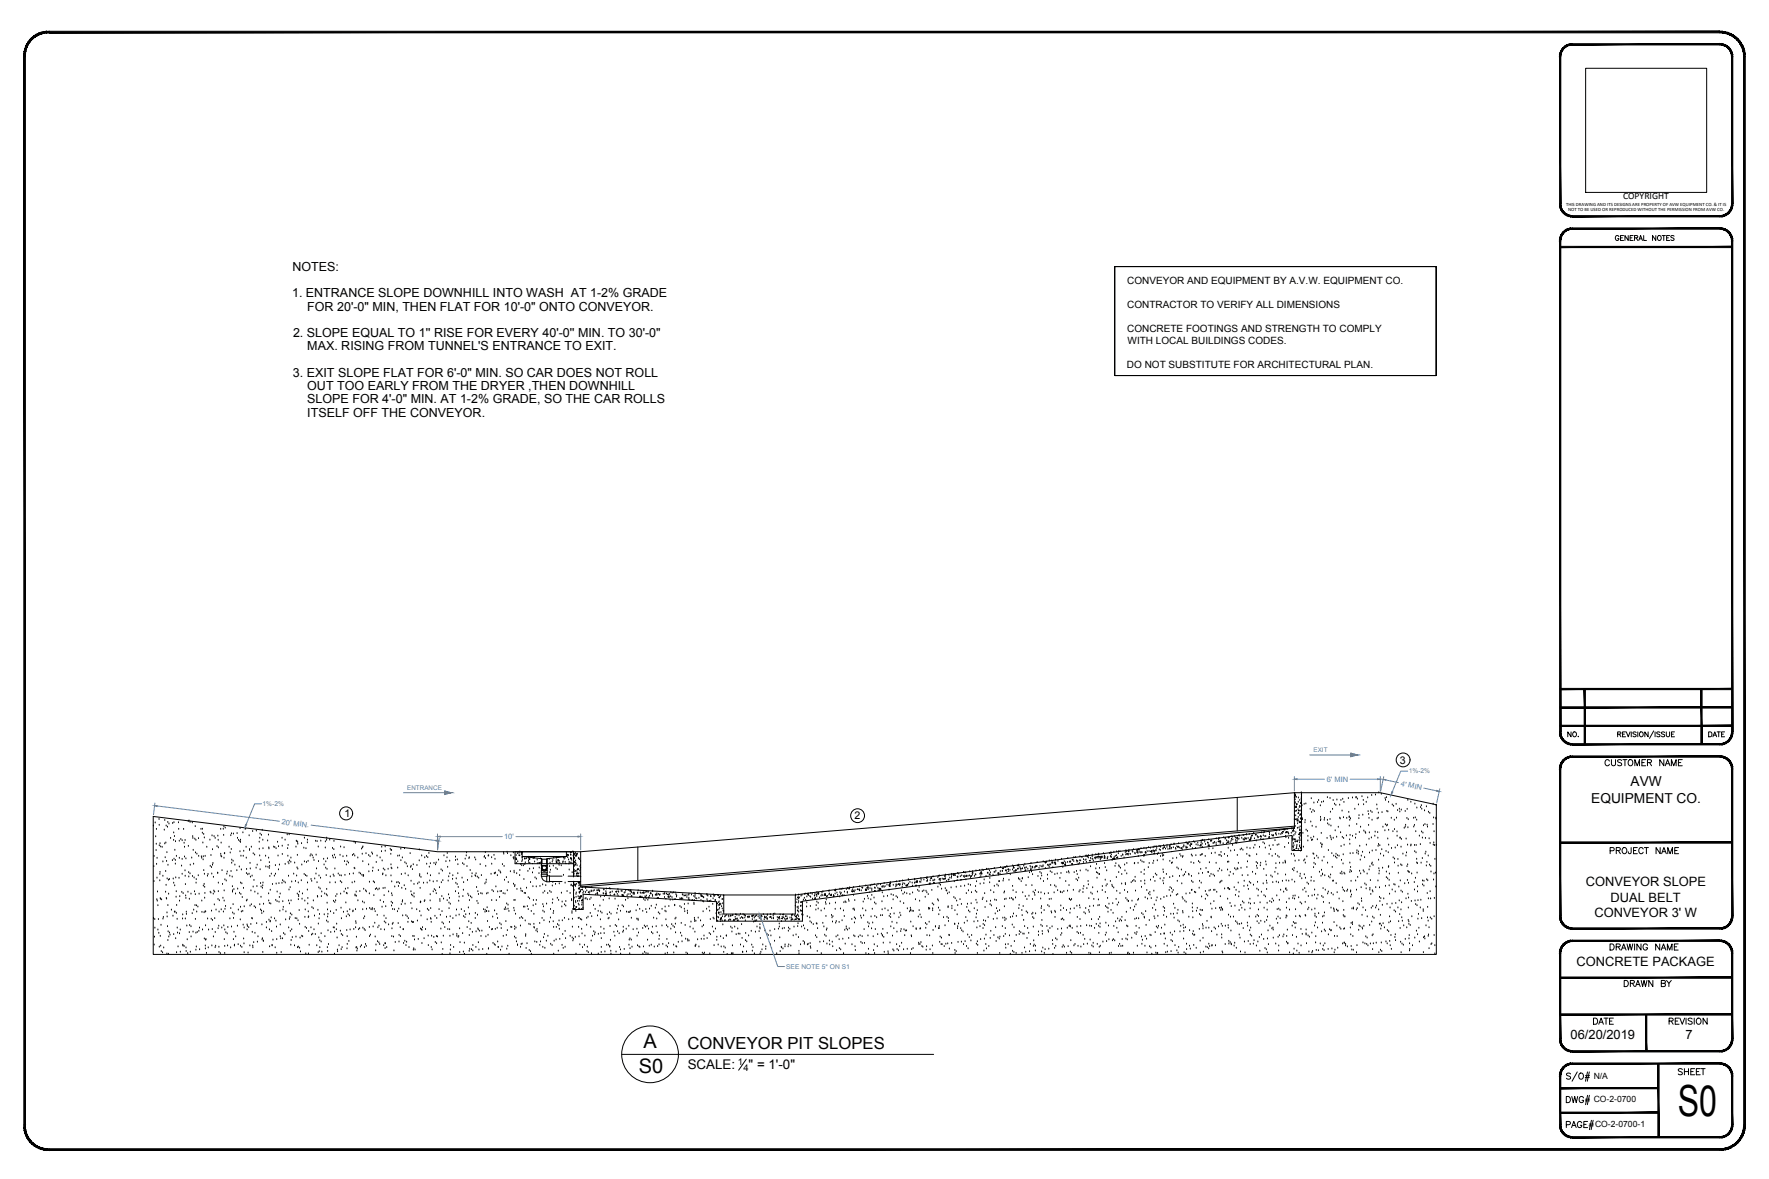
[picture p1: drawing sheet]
<svg xmlns="http://www.w3.org/2000/svg" width="914mm" height="610mm" viewBox="0 0 914 610" stroke-linecap="round" stroke-linejoin="round" font-family="sans-serif">
<defs><g id="words">
<text font-size="22.2" x="867" y="577">S0</text>
<g font-size="10.3">
<text x="333" y="542">A</text>
<text x="330" y="555">S0</text>
</g>
<g font-size="8.8">
<text x="809" y="573">DWG#</text>
<text x="809" y="585">PAGE#</text>
</g>
<text font-size="8.6" x="355" y="542">CONVEYOR PIT SLOPES</text>
<text font-size="8.4" x="809" y="560">S/O#</text>
<g font-size="7.1">
<text x="843" y="406">AVW</text>
<text x="822" y="415">EQUIPMENT CO.</text>
</g>
<g font-size="6.9">
<text x="355" y="553">SCALE:</text>
<text x="387" y="553">&quot; = 1'-0&quot;</text>
</g>
<g font-size="6.7">
<text x="820" y="458">CONVEYOR SLOPE</text>
<text x="833" y="466">DUAL BELT</text>
<text x="824" y="474">CONVEYOR 3' W</text>
<text x="815" y="499">CONCRETE PACKAGE</text>
<text x="812" y="537">06/20/2019</text>
<text x="871" y="537">7</text>
</g>
<g font-size="6.6">
<text x="829" y="397">CUSTOMER NAME</text>
<text x="831" y="443">PROJECT NAME</text>
<text x="831" y="492">DRAWING NAME</text>
<text x="839" y="511">DRAWN BY</text>
<text x="823" y="531">DATE</text>
<text x="862" y="531">REVISION</text>
<text x="867" y="557">SHEET</text>
</g>
<g font-size="6.5">
<text x="151" y="140">NOTES:</text>
<text x="151" y="154">1. ENTRANCE SLOPE DOWNHILL INTO WASH AT 1-2% GRADE</text>
<text x="159" y="161">FOR 20'-0&quot; MIN, THEN FLAT FOR 10'-0&quot; ONTO CONVEYOR.</text>
<text x="151" y="174">2. SLOPE EQUAL TO 1'' RISE FOR EVERY 40'-0'' MIN. TO 30'-0&quot;</text>
<text x="159" y="181">MAX. RISING FROM TUNNEL'S ENTRANCE TO EXIT.</text>
<text x="151" y="195">3. EXIT SLOPE FLAT FOR 6'-0&quot; MIN. SO CAR DOES NOT ROLL</text>
<text x="159" y="202">OUT TOO EARLY FROM THE DRYER ,THEN DOWNHILL</text>
<text x="159" y="209">SLOPE FOR 4'-0&quot; MIN. AT 1-2% GRADE, SO THE CAR ROLLS</text>
<text x="159" y="215">ITSELF OFF THE CONVEYOR.</text>
</g>
<g font-size="5.7">
<text x="834" y="126">GENERAL NOTES</text>
<text x="810" y="382">NO.</text>
<text x="882" y="382">DATE</text>
</g>
<g font-size="5.5">
<text x="724" y="395">3</text>
<text x="178" y="422">1</text>
<text x="442" y="424">2</text>
</g>
<g font-size="5.2">
<text x="583" y="147">CONVEYOR AND EQUIPMENT BY A.V.W. EQUIPMENT CO.</text>
<text x="583" y="159">CONTRACTOR TO VERIFY ALL DIMENSIONS</text>
<text x="583" y="172">CONCRETE FOOTINGS AND STRENGTH TO COMPLY</text>
<text x="583" y="178">WITH LOCAL BUILDINGS CODES.</text>
<text x="583" y="190">DO NOT SUBSTITUTE FOR ARCHITECTURAL PLAN.</text>
</g>
<text font-size="5" x="839" y="103">COPYRIGHT</text>
<g font-size="4.8">
<text x="381" y="551">1</text>
<text x="384" y="554">4</text>
</g>
<g font-size="4.4">
<text x="824" y="558">N/A</text>
<text x="824" y="570">CO-2-0700</text>
<text x="824" y="583">CO-2-0700-1</text>
</g>
<g font-size="3.9" fill="#5484b2">
<text x="686" y="404">6' MIN</text>
<text x="724" y="406" transform="rotate(12 724 406)">4' MIN</text>
<text x="145" y="426" transform="rotate(7 145 426)">20' MIN.</text>
<text x="261" y="434">10'</text>
</g>
<g font-size="3.4" fill="#5484b2">
<text x="728" y="400">1%-2%</text>
<text x="136" y="417">1%-2%</text>
<text x="406" y="501">SEE NOTE 5* ON S1</text>
</g>
<g font-size="3.3" fill="#5484b2">
<text x="679" y="389">EXIT</text>
<text x="210" y="408">ENTRANCE</text>
</g>
<g font-size="2.5">
<text x="809" y="107">THIS DRAWING AND ITS DESIGNS ARE PROPERTY OF AVW EQUIPMENT CO. &amp; IT IS</text>
<text x="811" y="109">NOT TO BE USED OR REPRODUCED WITHOUT THE PERMISSION FROM AVW CO.</text>
</g>
</g></defs>
<!-- layer: A-PATTERN -->
<g fill="none" stroke="#000" stroke-width=".52">
<path d="M669 410h.1M669 412h.1M669 420h.1M669 418h.1M669 416h.1M669 414h.1M669 417h.1M670 415h.1M670 412h.1M670 420h.1M670 411h.1M670 411h-1z"/>
<path d="M670 417h.1M670 419h.1M670 416h.1M671 419h.1M671 415h.1M671 419h1zM671 413h.1M672 418h.1M672 417h.1M672 414h.1M672 416h.1M672 419h.1"/>
<path d="M673 415h.1M673 413h.1M673 410h.1M673 411h.1M673 412h.1M673 417h.1M674 416h.1M675 416h.1M677 418h.1M678 413h.1M679 419h.1M679 415h.1"/>
<path d="M679 420h.1M681 415h.1M682 414h.1M682 417h.1M683 415h.1M684 415h.1M686 412h.1M687 413h.1M688 420h.1M689 418h.1M689 414h.1M690 416h.1"/>
<path d="M691 414h.1M692 416h.1M693 414h.1M694 419h.1M694 413h.1M695 415h.1M697 413h.1M699 413h.1M700 418h.1M701 413h.1M701 412h.1M702 413h.1"/>
<path d="M702 416h.1M704 412h.1M705 414h.1M705 416h.1M706 415h.1M707 413h.1M707 420h.1M709 419h.1M709 411h.1M711 411h.1M712 416h.1M712 418h.1"/>
<path d="M713 410h.1M714 411h.1M716 413h.1M716 414h.1M717 412h.1M717 420h.1M718 415h.1M720 416h.1M720 417h.1M722 416h.1M722 419h.1M723 418h.1"/>
<path d="M724 420h.1M724 419h.1M726 420h.1M727 418h.1M728 414h.1M729 415h.1M731 416h.1M732 418h.1M734 418h.1M735 417h.1M735 418h.1M736 419h.1"/>
<path d="M737 417h.1M738 420h.1M741 416h.1M742 416h.1M79 427h.1M80 425h.1M80 433h.1M81 440h.1M81 436h.1M81 429h.1M82 424h.1M82 427h.1"/>
<path d="M82 437h.1M83 436h.1M83 438h.1M84 438h.1M85 429h.1M85 436h.1M85 424h.1M86 436h.1M86 427h.1M87 428h.1M87 425h.1M87 426h.1"/>
<path d="M88 433h.1M89 426h.1M90 435h.1M90 431h.1M90 425h.1M90 433h.1M90 440h.1M91 435h.1M92 425h.1M92 429h.1M93 435h.1M93 434h.1"/>
<path d="M94 435h.1M95 429h.1M95 436h.1M95 438h.1M96 435h.1M97 425h.1M97 438h.1M98 424h.1M98 425h.1M99 425h.1M100 433h.1M100 440h.1"/>
<path d="M101 434h.1M101 427h.1M103 434h.1M104 429h.1M105 429h.1M105 431h.1M105 436h.1M106 433h.1M107 438h.1M109 434h.1M110 432h.1M110 439h.1"/>
<path d="M111 433h.1M112 438h.1M113 432h.1M113 434h.1M113 438h.1M114 429h.1M114 436h.1M115 429h.1M116 432h.1M116 428h.1M118 438h.1M119 432h.1"/>
<path d="M120 439h.1M120 431h.1M121 431h.1M123 431h.1M123 433h.1M123 435h.1M124 435h.1M124 428h.1M124 436h.1M124 434h.1M126 431h.1M127 429h.1"/>
<path d="M127 438h.1M129 432h.1M129 439h.1M129 440h.1M130 438h.1M131 430h.1M133 430h.1M134 435h.1M134 439h.1M134 433h.1M134 431h.1M135 432h.1"/>
<path d="M136 429h.1M136 434h.1M136 439h.1M138 435h.1M139 432h.1M139 438h.1M139 439h.1M141 438h.1M142 438h.1M143 439h.1M143 435h.1M144 438h.1"/>
<path d="M146 433h.1M146 438h.1M147 434h.1M148 432h.1M149 439h.1M149 437h.1M149 432h.1M153 438h.1M153 435h.1M154 436h.1M156 436h.1M157 439h.1"/>
<path d="M157 433h.1M158 439h.1M159 436h.1M159 434h.1M163 435h.1M164 435h.1M165 438h.1M166 435h.1M168 438h.1M168 435h.1M169 434h.1M169 433h.1"/>
<path d="M170 434h.1M172 439h.1M173 439h.1M173 435h.1M176 438h.1M178 438h.1M183 435h.1M184 436h.1M187 439h.1M187 438h.1M188 438h.1M197 438h.1"/>
<path d="M199 438h.1M202 439h.1M202 440h.1M207 439h.1M209 439h.1M217 439h.1M582 440h.1M583 440h.1M584 440h.1M586 439h.1M588 440v-1zM588 439h1"/>
<path d="M589 440h.1M590 439h.1M591 439h.1M592 439h.1M594 438h.1M595 439h.1M595 440h.1M596 438h.1M596 440h.1M597 438h.1M598 440h.1M598 438h.1"/>
<path d="M598 439h.1M599 438h.1M599 439h.1M600 438h.1M600 440h.1M601 439h.1M601 437h.1M602 438h.1M602 439h.1M603 438h.1M603 437h.1M604 439h.1"/>
<path d="M605 438h.1M605 437l-1 1zM605 439h.1M605 437h.1M606 439h.1M607 438h.1M607 436h.1M607 437h.1M608 439h.1M608 438h.1M609 438h.1M609 436h.1"/>
<path d="M610 438h.1M610 438h1zM611 439h.1M612 438h.1M612 437h.1M613 438h.1M613 439h.1M613 436h.1M614 438h-1zM614 436h.1M615 436h.1M615 437h.1"/>
<path d="M615 438h.1M616 437h.1M616 436h.1M616 439h.1M617 435h.1M618 436h.1M618 439h.1M618 437h.1M619 436h.1M619 437h.1M621 437h-1zM621 437h.1"/>
<path d="M621 436h.1M621 435h.1M621 438h.1M622 434h.1M622 435h.1M623 435h.1M623 437h.1M624 436h.1M624 437h1zM625 436h.1M625 434h.1M625 439h.1"/>
<path d="M625 438h.1M626 434v1zM626 435h.1M627 439h.1M627 436h.1M628 436h.1M629 436h.1M629 437h.1M629 434h.1M630 435h.1M630 434h.1M630 433h.1"/>
<path d="M631 436h.1M631 435h.1M632 436h.1M633 433h.1M633 434h.1M634 433h.1M634 435h.1M634 436h.1M635 435h.1M635 435v1zM635 433h.1M635 439h.1"/>
<path d="M636 436h.1M636 435h.1M636 433h.1M637 434h.1M637 437h.1M637 433h.1M638 432h.1M638 440h.1M639 436v-1zM639 433h.1M639 435h.1M639 433h1z"/>
<path d="M639 436h.1M640 434h.1M640 432h.1M641 432h.1M641 439h.1M642 439h.1M642 433h.1M642 440h.1M643 434h.1M643 432h.1M644 433h.1M644 434v-1z"/>
<path d="M644 434h.1M644 432h.1M645 438h.1M645 434h.1M646 434h.1M646 431h.1M646 439h.1M647 434h.1M647 433h.1M647 432h.1M648 431h.1M648 438h.1"/>
<path d="M648 434h.1M649 437h.1M649 432v-1zM649 435h.1M650 433h.1M651 438h.1M652 432l-1 1zM652 434h.1M652 433h.1M652 431h.1M653 434h.1M653 436h.1"/>
<path d="M653 431h.1M653 432h.1M654 430h.1M654 436h.1M654 433h.1M654 438h.1M656 430h.1M656 437h.1M656 433h.1M656 432h.1M656 431h.1M657 439h.1"/>
<path d="M657 432h.1M658 432h.1M658 437h.1M659 435h.1M659 431h.1M660 431h.1M660 432h.1M660 430h.1M660 437h.1M661 433h-1M661 433h.1M661 437h.1"/>
<path d="M661 431h.1M661 429h.1M662 432h.1M663 431h.1M663 430h.1M664 429h.1M664 438h.1M665 432h.1M665 431h.1M665 433h.1M665 430h.1M665 429h.1"/>
<path d="M666 430h.1M666 431h.1M666 436h.1M666 433h.1M667 431h.1M668 429h.1M668 434h.1M668 433h.1M668 435h.1M668 430h.1M668 438h.1M668 428h.1"/>
<path d="M669 429h-1zM669 438h.1M669 429h.1M669 436h.1M669 434h.1M669 432h.1M669 440h.1M669 437h.1M669 439h.1M669 430h.1M669 424h.1M669 428h.1"/>
<path d="M669 422h.1M669 426h.1M669 431h.1M669 435h.1M670 435h.1M670 427h.1M670 424v-1zM670 422h.1M670 430h.1M670 438v1zM670 438h.1M670 435h1z"/>
<path d="M670 437h.1M671 428h.1M671 426h.1M671 424h.1M671 424h-1zM671 423h.1M671 439h.1M671 420h.1M671 431h1v1zM671 435h.1M672 433h.1M672 425h.1"/>
<path d="M672 438h.1M672 436h.1M672 431v-1zM672 434h.1M672 429h.1M672 437h.1M672 422h.1M672 432h.1M672 430h.1M672 435h.1M672 428h.1M672 423h.1"/>
<path d="M672 421h.1M672 424h.1M673 438v1l-1-1zM673 432h.1M673 437h.1M673 430h.1M673 423h.1M673 424h.1M673 431h.1M674 438h.1M675 425h.1M675 424h.1"/>
<path d="M675 429h.1M676 430h.1M676 435h.1M676 432h.1M678 425h.1M678 433h.1M678 435h.1M678 420h.1M678 427h.1M678 434h.1M679 433h.1M680 428h.1"/>
<path d="M681 434h.1M683 424h.1M683 423h.1M683 436h.1M683 431h.1M683 438h.1M683 437h.1M684 424h.1M685 423h.1M686 433h.1M686 424h.1M686 426h.1"/>
<path d="M687 440h.1M687 427h.1M687 424h.1M688 432h.1M688 433h.1M688 427h.1M688 434h.1M689 433h.1M690 430h.1M691 433h.1M692 428h.1M693 423h.1"/>
<path d="M693 431h.1M693 438h.1M694 433h.1M694 423h.1M695 434h.1M695 437h.1M696 432h.1M696 423h.1M697 420h.1M697 423h.1M697 427h.1M697 422h.1"/>
<path d="M698 434h.1M698 424h.1M698 436h.1M698 432h.1M698 423h.1M699 432h.1M701 433h.1M701 432h.1M701 426h.1M701 440h.1M702 423h.1M702 422h.1"/>
<path d="M703 430h.1M703 438h.1M703 428h.1M704 421h.1M705 430h.1M706 430h.1M706 431h.1M706 437h.1M707 427h.1M707 421h.1M708 434h.1M708 423h.1"/>
<path d="M708 431h.1M709 433h.1M709 424h.1M709 420h.1M711 432h.1M711 430h.1M711 440h.1M712 423h.1M712 430h.1M712 433h.1M712 438h.1M712 420h.1"/>
<path d="M713 437h.1M714 439h.1M714 420h.1M715 428h.1M716 430h.1M716 426h.1M717 427h.1M717 434h.1M718 429h.1M718 437h.1M719 423h.1M719 439h.1"/>
<path d="M720 430h.1M721 424h.1M721 429h.1M721 438h.1M722 423h.1M722 430h.1M722 432h.1M722 437h.1M724 433h.1M724 438h.1M724 434h.1M726 428h.1"/>
<path d="M727 427h.1M727 434h.1M727 423h.1M728 437h.1M728 428h.1M728 424h.1M729 437h.1M731 423h.1M731 428h.1M731 427h.1M731 437h.1M732 423h.1"/>
<path d="M732 430h.1M732 437h.1M732 424h.1M734 432h.1M734 437h.1M735 430h.1M735 433h.1M735 431h.1M736 427h.1M737 426h.1M737 433h.1M738 427h.1"/>
<path d="M738 428h.1M739 434h.1M739 421h.1M739 436h.1M741 426h.1M741 437h.1M741 423h.1M741 436h.1M741 430h.1M742 437h.1M742 423h.1M742 424h.1"/>
<path d="M80 448h.1M80 456h.1M80 443h.1M81 447h.1M81 454h.1M81 444h.1M83 455h.1M83 452h.1M83 451h.1M84 446h.1M84 453h.1M85 443h.1"/>
<path d="M86 451h.1M86 458h.1M86 445h.1M86 441h.1M86 454h.1M87 447h.1M87 455h.1M88 455h.1M89 445h.1M90 454h.1M90 457h.1M90 444h.1"/>
<path d="M90 458h.1M91 447h.1M91 445h.1M91 454h.1M91 443h.1M93 454h.1M93 444h.1M94 448h.1M94 444h.1M94 452h.1M95 443h.1M96 450h.1"/>
<path d="M96 453h.1M96 457h.1M96 444h.1M98 451h.1M98 453h.1M98 452h.1M98 447h.1M99 444h.1M99 453h.1M100 447h.1M100 454h.1M101 441h.1"/>
<path d="M101 457h.1M101 455h.1M102 442h.1M102 453h.1M103 443h.1M104 443h.1M104 444h.1M105 445h.1M105 443h.1M105 458h.1M105 450h.1M106 457h.1"/>
<path d="M106 452h.1M106 459h.1M106 443h.1M107 453h.1M108 452h.1M109 448h.1M109 442h.1M109 449h.1M109 452h.1M110 447h.1M110 446h.1M110 454h.1"/>
<path d="M112 451h.1M113 452h.1M113 457h.1M114 442h.1M114 443h.1M115 443h.1M115 450h.1M115 457h.1M116 444h.1M116 441h.1M116 455h.1M117 456h.1"/>
<path d="M117 452h.1M117 451h.1M119 453h.1M119 441h.1M119 451h.1M120 446h.1M120 445h.1M120 453h.1M120 458h.1M121 460h.1M121 447h.1M122 450h.1"/>
<path d="M123 460h.1M124 448h.1M124 440h.1M124 457h.1M125 443h.1M125 450h.1M125 457h.1M126 443h.1M126 459h.1M126 440h.1M127 444h.1M127 452h.1"/>
<path d="M127 450h.1M128 452h.1M129 452h.1M129 446h.1M129 449h.1M129 454h.1M130 453h.1M131 459h.1M131 441h.1M131 455h.1M132 442h.1M132 449h.1"/>
<path d="M133 458h.1M133 447h.1M134 443h.1M134 450h.1M135 457h.1M135 445h.1M135 459h.1M136 459h.1M136 458h.1M136 457h.1M137 443h.1M137 448h.1"/>
<path d="M139 448h.1M139 444h.1M139 449h.1M139 446h.1M139 453h.1M140 452h.1M141 457h.1M142 453h.1M142 448h.1M142 452h.1M143 457h.1M144 443h.1"/>
<path d="M144 450h.1M144 457h.1M144 447h.1M146 457h.1M146 442h.1M146 455h.1M147 456h.1M147 447h.1M147 457h.1M149 443h.1M149 446h.1M149 453h.1"/>
<path d="M149 447h.1M150 445h.1M150 459h.1M150 446h.1M150 444h.1M151 456h.1M152 452h.1M152 446h.1M153 456h.1M153 453h.1M154 449h.1M154 442h.1"/>
<path d="M154 457h.1M156 455h.1M156 447h.1M157 452h.1M157 446h.1M158 453h.1M158 446h.1M159 453h.1M159 457h.1M159 445h.1M160 443h.1M161 442h.1"/>
<path d="M161 455h.1M161 456h.1M161 443h.1M162 444h.1M162 445h.1M163 454h.1M163 452h.1M163 442h.1M164 449h.1M164 456h.1M165 445h.1M165 459h.1"/>
<path d="M165 453h.1M165 460h.1M166 454h.1M167 444h.1M168 447h.1M168 449h.1M168 446h.1M169 453h.1M169 460h.1M169 449h.1M169 444h.1M171 456h.1"/>
<path d="M171 453h.1M172 443h.1M172 444h.1M172 452h.1M173 453h.1M173 442h.1M173 449h.1M173 456h.1M173 444h.1M175 452h.1M176 453h.1M176 442h.1"/>
<path d="M176 456h.1M177 456h.1M177 443h.1M178 445h.1M178 453h.1M179 460h.1M179 447h.1M179 443h.1M179 446h.1M180 459h.1M180 446h.1M181 452h.1"/>
<path d="M182 456h.1M182 442h.1M183 452h.1M183 442h.1M183 449h.1M183 456h.1M183 443h.1M185 444h.1M186 451h.1M186 452h.1M187 453h.1M187 442h.1"/>
<path d="M188 446h.1M188 453h.1M188 460h.1M189 441h.1M191 447h.1M191 442h.1M191 451h.1M191 456h.1M191 443h.1M192 441h.1M193 442h.1M193 451h.1"/>
<path d="M193 449h.1M193 456h.1M194 456h.1M194 460h.1M194 446h.1M195 459h.1M195 443h.1M196 450h.1M196 460h.1M196 444h.1M197 440h.1M198 445h.1"/>
<path d="M198 452h.1M198 459h.1M198 449h.1M199 450h.1M199 459h.1M199 440h.1M199 453h.1M201 449h.1M202 442h.1M202 447h.1M202 453h.1M202 449h.1"/>
<path d="M202 456h.1M203 449h.1M204 459h.1M205 456h.1M206 449h.1M206 443h.1M206 456h.1M206 458h.1M206 457h.1M207 445h.1M207 452h.1M208 459h.1"/>
<path d="M208 444h.1M209 458h.1M209 446h.1M209 452h.1M210 460h.1M210 447h.1M211 448h.1M211 453h.1M212 441h.1M212 448h.1M212 456h.1M213 448h.1"/>
<path d="M213 450h.1M214 447h.1M214 457h.1M216 448h.1M216 457h.1M217 456h.1M217 445h.1M217 453h.1M217 452h.1M217 459h.1M218 454h.1M218 443h.1"/>
<path d="M219 457h.1M220 444h.1M220 443h.1M221 447h.1M221 457h.1M221 452h.1M221 443h.1M222 441h.1M222 448h.1M222 456h.1M222 447h.1M223 453h.1"/>
<path d="M224 456h.1M224 446h.1M224 460h.1M225 447h.1M225 446h.1M226 456h.1M227 445h.1M227 452h.1M227 459h.1M228 450h.1M228 456h.1M229 450h.1"/>
<path d="M229 455h.1M229 443h.1M231 446h.1M231 444h.1M231 441h.1M231 448h.1M232 456h.1M232 453h.1M232 445h.1M232 452h.1M234 455h.1M234 453h.1"/>
<path d="M235 445h.1M235 443h.1M236 457h.1M236 454h.1M236 445h.1M237 452h.1M237 447h.1M237 459h.1M239 454h.1M239 447h.1M240 456h.1M240 447h.1"/>
<path d="M240 444h.1M241 443h.1M241 441h.1M241 448h.1M242 455h.1M242 444h.1M243 443h.1M243 450h.1M244 453h.1M244 452h.1M245 444h.1M246 453h.1"/>
<path d="M246 445h.1M246 452h.1M246 459h.1M247 453h.1M247 454h.1M248 447h.1M249 453h.1M250 443h.1M251 457h.1M251 441h.1M251 444h.1M251 448h.1"/>
<path d="M251 456h.1M251 455h.1M252 443h.1M253 442h.1M254 452h.1M254 443h.1M254 447h.1M255 442h.1M256 452h.1M256 444h.1M256 451h.1M256 459h.1"/>
<path d="M257 453h.1M258 450h.1M259 451h.1M260 447h.1M260 441h.1M260 442h.1M261 448h.1M261 455h.1M262 454h.1M262 441h.1M263 456h.1M264 451h.1"/>
<path d="M264 442h.1M265 444h.1M265 441h.1M265 457h.1M266 444h.1M266 443h.1M266 450h.1M266 451h.1M266 458h.1M267 444h.1M267 442h.1M267 446h.1"/>
<path d="M267 452h.1M267 460h.1M267 441h.1M268 446h.1M268 441h.1M268 442h1zM269 453h.1M269 450h.1M269 441h.1M269 447h.1M269 460h.1M269 440l1 1h-1z"/>
<path d="M269 442h.1M270 448h.1M270 446h.1M270 447h.1M270 441h.1M270 444h.1M270 445h.1M271 448h.1M271 455h.1M271 444h.1M271 447h.1M272 446h.1"/>
<path d="M272 459h.1M272 444h.1M273 451h.1M273 443h.1M273 445h.1M273 444h.1M273 446h.1M273 444h1zM274 449h.1M274 444h.1M274 446h.1M274 456h.1"/>
<path d="M275 451h.1M275 447h.1M275 458h.1M276 443h.1M276 449h.1M276 444h.1M276 446h.1M277 454h.1M277 459h.1M277 455h.1M278 445h.1M278 447h.1"/>
<path d="M279 452h.1M279 446h.1M279 449h.1M279 458h.1M279 444h.1M280 446h.1M281 457h.1M282 458h.1M284 444h.1M284 448h.1M284 451h.1M284 446h.1"/>
<path d="M285 450h.1M285 446h.1M285 458h.1M286 456h.1M286 445h.1M286 448h.1M286 444h.1M287 457h.1M287 449h.1M287 445h.1M287 446h1zM288 446h.1"/>
<path d="M288 444h.1M288 450h.1M288 444l1 1h-1zM289 447h.1M289 443h.1M289 445h.1M289 457h.1M289 446h.1M290 448h.1M291 446h.1M291 443h1zM291 453h.1"/>
<path d="M292 444h.1M292 457h.1M292 446h.1M292 447h1M293 443h.1M293 442h1zM294 442h.1M294 445h.1M294 447h.1M294 450h.1M294 446h.1M295 446h.1"/>
<path d="M295 441h.1M295 442h.1M295 443v1zM295 444h.1M295 458h.1M295 445h.1M296 451h.1M296 458h.1M296 440h.1M296 447h.1M296 443h.1M296 445h.1"/>
<path d="M296 442v1M296 446h.1M297 458h.1M297 453h.1M297 456h.1M297 452h.1M297 450h.1M297 444h.1M297 448h.1M297 442h.1M297 446h.1M297 457h.1"/>
<path d="M297 451h.1M297 447h.1M297 441h.1M298 446h.1M298 445h.1M298 451h.1M298 458h.1M298 443h.1M298 447h.1M298 442v-1zM298 457h.1M298 442v1z"/>
<path d="M298 453h.1M298 451v1zM298 448h.1M298 452h.1M298 442h.1M298 453h1zM299 449v1h-1zM299 444h.1M299 452h.1M299 460h.1M299 456h.1M299 457l1-1v1z"/>
<path d="M299 458h.1M299 459h.1M300 445h.1M300 460h.1M300 458h.1M300 450h.1M300 448h.1M300 452h.1M300 448v1M301 460h.1M301 459h.1M303 459h.1"/>
<path d="M306 459h.1M312 460h.1M313 460h.1M315 459h.1M315 460h.1M319 460h.1M434 460h.1M435 460h.1M436 460h.1M437 460h.1M438 459h.1M439 459v1z"/>
<path d="M439 459h.1M441 459h.1M443 460h.1M444 459h.1M446 459h.1M448 458h.1M448 460h.1M449 458v1h-1zM449 460h.1M450 459h.1M450 458h.1M451 460h.1"/>
<path d="M451 458h.1M452 457h.1M452 459h.1M453 458h.1M454 459h.1M454 457h.1M454 459h1zM455 460v-1v1zM455 457h.1M456 459h.1M456 458h.1M457 459h.1"/>
<path d="M457 457h.1M457 458h.1M458 458h.1M460 458h.1M460 457h.1M460 456h.1M460 456v1zM462 458h.1M463 459h.1M463 457h.1M463 458h.1M463 456h.1"/>
<path d="M464 458h.1M465 457h-1zM465 458h.1M465 455v1M465 457h.1M466 459h.1M466 458h.1M467 455h.1M467 457h.1M468 457h.1M468 458h.1M468 458h1z"/>
<path d="M469 457v1zM470 455h.1M470 457h.1M470 456h.1M472 457h.1M472 458h.1M473 457h.1M473 455h.1M473 456h.1M474 458h-1zM474 456h.1M475 459h.1"/>
<path d="M475 456h.1M476 456h.1M476 454h.1M476 455h.1M478 455h.1M479 454h.1M479 456h.1M479 455h.1M481 457h-1zM481 455h.1M481 454h.1M482 454h-1z"/>
<path d="M482 455h.1M482 453h.1M482 456h1zM483 455h.1M485 454h.1M485 459h.1M485 453h.1M485 455h.1M485 457h.1M486 453h.1M486 454v1zM486 456h.1"/>
<path d="M486 458h.1M487 460h.1M487 455h.1M488 454h.1M488 453h.1M489 453h.1M489 459h.1M489 454h.1M489 452h.1M489 456h.1M490 455h.1M491 453h.1"/>
<path d="M491 454h.1M492 459h.1M492 454h.1M492 452h.1M492 453h.1M493 452h.1M493 456h.1M494 453h.1M494 459h.1M495 454h.1M495 455h.1M495 452h.1"/>
<path d="M496 452h.1M496 453h.1M497 455h.1M497 458h.1M497 453h.1M498 451h.1M498 453h.1M498 454h.1M499 458h.1M499 453h.1M499 451h.1M499 453h1z"/>
<path d="M499 455h.1M500 453h.1M501 457h.1M501 453h.1M501 451h.1M502 458h.1M502 454h.1M502 453h.1M503 453h.1M503 451h.1M503 451h-1zM504 453h.1"/>
<path d="M504 452h.1M504 458h.1M504 450h.1M505 456h.1M506 454h.1M506 450h.1M507 452h.1M507 457h.1M507 451h.1M507 453h.1M507 451v1zM508 452h.1"/>
<path d="M508 450h.1M509 457h.1M509 455h.1M510 453h.1M510 449h.1M510 451h.1M511 452h.1M511 449h.1M511 450h.1M512 456h.1M512 454h.1M512 452h-1z"/>
<path d="M512 451h.1M512 449h.1M513 453h.1M514 451h.1M514 458h.1M514 449h.1M515 450h.1M515 458h.1M516 451h.1M516 458h.1M516 452h.1M516 456h.1"/>
<path d="M517 456h.1M517 452h.1M517 451h.1M517 449h.1M518 451h.1M518 449h1zM518 450h.1M518 456h.1M519 455h.1M520 448h-1M520 450h.1M520 448h.1"/>
<path d="M520 451h.1M521 448h.1M521 449h.1M521 451h.1M522 455h.1M522 450h.1M522 452h.1M523 450h.1M523 458h.1M523 448h.1M524 448h.1M524 451h.1"/>
<path d="M524 448v1zM525 451h.1M525 450h.1M526 448h.1M526 449h.1M526 447h1zM526 454h.1M527 454h.1M527 449h.1M527 447h.1M527 455h.1M528 450h.1"/>
<path d="M528 456h.1M528 454h.1M528 449h.1M529 448h.1M530 449h.1M530 447h.1M530 450h.1M530 458h.1M531 449h.1M531 454h.1M532 451h.1M532 448h.1"/>
<path d="M533 448h.1M533 446h.1M533 449h.1M533 451h.1M533 458h.1M534 452h.1M534 448h.1M534 449h.1M535 449h.1M535 448h.1M536 448h.1M536 446h.1"/>
<path d="M537 453h.1M537 449h.1M538 451h.1M538 448h.1M538 455h.1M538 452h.1M538 453h.1M539 448h.1M539 446h.1M539 456h.1M540 446h1zM540 449h.1"/>
<path d="M541 445v1v-1M541 453h.1M541 455h.1M541 447h.1M542 448h.1M542 447h.1M542 445h.1M543 451h.1M543 447h.1M543 458h.1M544 445h.1M544 446h.1"/>
<path d="M544 451h.1M544 449h.1M545 458h.1M545 452h.1M545 446h.1M545 447h.1M546 447h.1M546 445h.1M546 459h.1M546 452h.1M547 445h.1M548 454h.1"/>
<path d="M548 452h.1M549 446h.1M549 444h.1M549 448h.1M550 446h-1zM550 446h.1M551 447h-1zM551 448h.1M551 446h.1M551 456h.1M551 451h.1M552 446h.1"/>
<path d="M552 444h.1M552 451h.1M553 458h.1M553 451h.1M553 446h.1M554 446v1zM554 445l1-1zM554 447h.1M555 445h.1M555 443h.1M555 451h.1M556 443h.1"/>
<path d="M556 455h.1M556 451h.1M556 445h.1M557 446h.1M557 452h.1M557 455h.1M557 445h.1M557 447h.1M558 454h.1M558 446h.1M558 445h.1M558 443h.1"/>
<path d="M558 450h.1M559 445h.1M559 443h.1M560 460h.1M560 446h.1M560 445h.1M560 458h.1M561 445h.1M561 443h.1M561 450h.1M562 446h.1M562 459h.1"/>
<path d="M562 443h.1M562 450h.1M562 456h.1M563 457h.1M563 442h.1M563 444h.1M563 445h1zM564 444h.1M564 448h.1M565 444h.1M565 443h.1M565 442h.1"/>
<path d="M565 459h.1M565 445h.1M566 444h.1M566 449h.1M566 442h.1M567 443h-1zM567 451h.1M567 447h.1M567 454h.1M567 443h.1M567 452h.1M568 444h.1"/>
<path d="M568 442h.1M568 443h.1M568 452h.1M568 443h1zM568 449h.1M569 444h.1M569 445h.1M570 443h-1zM570 458h.1M570 441h.1M571 443h.1M571 446h.1"/>
<path d="M571 443v1zM571 455h.1M571 449h.1M572 458h.1M572 450h.1M572 457h.1M572 444h.1M573 443h.1M574 441h.1M574 456h.1M574 443h.1M574 442h.1"/>
<path d="M575 458h.1M575 445h.1M575 444h.1M576 459h.1M576 444h.1M576 441h.1M576 443h.1M576 448h.1M577 447h.1M577 454h.1M577 442h.1M577 443h1z"/>
<path d="M577 440h.1M578 443h.1M578 441h.1M578 440h.1M578 451h.1M578 448h.1M579 448h.1M579 440h.1M579 449h.1M580 443h.1M580 457h.1M580 452h.1"/>
<path d="M580 442h.1M581 444h.1M581 447h.1M581 450h.1M582 441h.1M582 457h.1M582 442h.1M582 441h1zM582 452h.1M582 446h.1M583 442h.1M584 442h.1"/>
<path d="M585 456h.1M585 440h.1M586 441h.1M586 455h.1M586 447h.1M586 446h.1M587 441h.1M587 454h.1M587 442h.1M587 456h.1M588 440v1zM588 441h.1"/>
<path d="M588 446h.1M588 443h.1M589 441h.1M590 445h.1M590 441h.1M590 456h.1M590 451h.1M590 459h.1M590 446h.1M591 442h1zM591 443h.1M591 446h.1"/>
<path d="M591 452h.1M591 450h.1M592 456h.1M592 457h.1M592 441h.1M593 440h.1M594 449h.1M594 440h.1M594 446h.1M595 455h.1M595 441h.1M596 446h.1"/>
<path d="M596 454h.1M596 445h.1M596 440h1zM597 441h-1zM597 456h.1M597 452h.1M597 440h.1M598 453h.1M598 445h.1M598 442h.1M599 441h.1M600 454h.1"/>
<path d="M600 443h.1M601 442h.1M601 443h.1M601 456h.1M601 450h.1M601 445h.1M601 451h.1M601 457h.1M602 454h.1M602 441h.1M603 452h.1M605 454h.1"/>
<path d="M605 445h.1M605 459h.1M606 446h.1M606 460h.1M606 440h.1M606 453h.1M606 444h.1M608 444h.1M608 449h.1M609 456h.1M609 449h.1M610 453h.1"/>
<path d="M610 442h.1M610 443h.1M611 450h.1M611 457h.1M611 443h.1M612 453h.1M612 452h.1M613 451h.1M614 452h.1M615 452h.1M616 446h.1M616 442h.1"/>
<path d="M616 453h.1M616 456h.1M616 443h.1M617 456h.1M617 446h.1M618 442h.1M620 445h.1M620 452h.1M620 459h.1M620 456h.1M620 446h.1M620 442h.1"/>
<path d="M621 449h.1M621 457h.1M621 442h.1M622 452h.1M623 443h.1M623 449h.1M624 451h.1M625 451h.1M625 446h.1M625 453h.1M626 452h.1M626 441h.1"/>
<path d="M627 452h.1M628 453h.1M628 441h.1M629 446h.1M630 451h.1M630 442h.1M630 449h.1M631 456h.1M631 442h.1M631 441h.1M631 443h.1M632 450h.1"/>
<path d="M632 456h.1M633 442h.1M633 460h.1M634 443h.1M635 450h.1M635 446h.1M635 459h.1M635 453h.1M635 460h.1M636 460h.1M636 451h.1M636 440h.1"/>
<path d="M637 452h.1M638 459h.1M638 449h.1M639 450h.1M640 442h.1M640 449h.1M640 457h.1M640 446h.1M641 449h.1M642 453h.1M643 458h.1M643 456h.1"/>
<path d="M644 442h.1M645 449h.1M645 446h.1M645 458h.1M645 453h.1M645 460h.1M646 443h.1M646 456h.1M646 457h.1M647 451h.1M648 458h.1M649 452h.1"/>
<path d="M649 446h.1M650 448h.1M650 442h.1M650 460h.1M650 449h.1M650 456h.1M650 447h.1M651 448h.1M652 446h.1M653 457h.1M653 449h.1M654 446h.1"/>
<path d="M654 447h.1M655 453h.1M655 456h.1M655 460h.1M655 457h.1M656 442h.1M657 453h.1M658 443h.1M658 454h.1M658 456h.1M659 451h.1M659 442h.1"/>
<path d="M660 449h.1M660 447h.1M660 456h.1M660 443h.1M661 452h.1M661 456h.1M661 443h.1M661 446h.1M663 456h.1M663 446h.1M664 445h.1M664 446h.1"/>
<path d="M665 452h.1M665 460h.1M665 455h.1M666 456h.1M668 442h.1M668 455h.1M668 450h.1M669 442h.1M669 450h.1M669 449h.1M669 443h.1M669 456h.1"/>
<path d="M669 445h.1M671 451h.1M671 445h.1M672 453h.1M672 452h.1M672 440h.1M673 454h.1M674 445h.1M674 452h.1M674 459h.1M675 446h.1M675 454h.1"/>
<path d="M676 443h.1M676 457h.1M678 456h.1M678 454h.1M679 441h.1M679 449h.1M679 442h.1M679 456h.1M679 446h.1M679 444h.1M680 447h.1M681 443h.1"/>
<path d="M681 444h.1M682 451h.1M683 453h.1M683 450h.1M683 445h.1M684 452h.1M684 459h.1M684 443h.1M685 453h.1M686 446h.1M687 453h.1M687 454h.1"/>
<path d="M688 452h.1M688 441h.1M689 448h.1M689 456h.1M689 443h.1M690 443h.1M691 442h.1M691 457h.1M691 444h.1M692 443h.1M693 452h.1M693 445h.1"/>
<path d="M694 451h.1M694 452h.1M694 459h.1M694 447h.1M694 442h.1M695 451h.1M695 452h.1M698 451h.1M698 446h.1M698 441h.1M698 450h.1M698 449h.1"/>
<path d="M698 456h.1M699 451h.1M699 441h.1M701 456h.1M701 441h.1M702 454h.1M702 442h.1M702 441h.1M703 450h.1M703 445h.1M703 452h.1M704 459h.1"/>
<path d="M704 443h.1M704 441h.1M705 450h.1M705 451h.1M705 443h.1M705 457h.1M706 460h.1M706 458h.1M707 452h.1M708 450h.1M708 441h.1M708 448h.1"/>
<path d="M708 459h.1M708 455h.1M709 447h.1M709 440h.1M709 446h.1M710 447h.1M711 459h.1M712 456h.1M713 445h.1M713 449h.1M713 452h.1M713 450h.1"/>
<path d="M713 459h.1M714 442h.1M715 449h.1M715 443h.1M716 458h.1M716 440h.1M717 451h.1M717 454h.1M718 441h.1M718 448h.1M718 455h.1M718 458h.1"/>
<path d="M718 452h.1M720 444h.1M721 457h.1M721 446h.1M721 444h.1M721 458h.1M723 444h.1M723 448h.1M723 452h.1M723 459h.1M724 455h.1M724 447h.1"/>
<path d="M725 448h.1M725 442h.1M726 457h.1M727 443h.1M727 441h.1M727 448h.1M727 455h.1M728 447h.1M728 451h.1M728 457h.1M730 452h.1M731 456h.1"/>
<path d="M731 440h.1M732 454h.1M732 441h.1M732 444h.1M732 446h.1M732 451h.1M733 447h.1M733 459h.1M735 446h.1M735 444h.1M735 455h.1M735 457h.1"/>
<path d="M736 458h.1M736 456h.1M737 442h.1M737 441h.1M737 448h.1M737 455h.1M738 446h.1M738 455h.1M738 443h.1M739 447h.1M740 448h.1M740 451h.1"/>
<path d="M741 455h.1M741 452h.1M742 444h.1M742 451h.1M742 459h.1M79 475h.1M80 475h.1M80 480h.1M81 465h.1M81 466h.1M81 461h.1M82 468h.1"/>
<path d="M82 475h.1M83 465h.1M83 478h.1M84 465h.1M84 475h.1M84 474h.1M86 461h.1M86 465h.1M86 472h.1M86 474h.1M87 479h.1M87 468h.1"/>
<path d="M87 462h.1M89 471h.1M89 474h.1M90 472h.1M91 464h.1M91 461h.1M91 472h.1M91 468h.1M92 475h.1M92 480h.1M93 466h.1M93 464h.1"/>
<path d="M94 461h.1M94 475h.1M94 473h.1M95 462h.1M96 475h.1M96 463h.1M96 465h.1M96 472h.1M96 473h.1M97 479h.1M97 461h.1M98 465h.1"/>
<path d="M98 479h.1M99 462h.1M99 479h.1M99 472h.1M100 471h.1M101 461h.1M101 468h.1M101 463h.1M101 475h.1M102 468h.1M102 472h.1M102 469h.1"/>
<path d="M103 462h.1M103 480h.1M104 466h.1M104 472h.1M105 472h.1M106 464h.1M106 462h.1M106 472h.1M106 479h.1M106 471h.1M107 475h.1M109 461h.1"/>
<path d="M109 462h.1M109 475h.1M109 471h.1M110 476h.1M110 462h.1M111 461h.1M111 468h.1M111 475h.1M112 471h.1M113 465h.1M113 461h.1M113 479h.1"/>
<path d="M113 472h.1M113 466h.1M114 470h.1M115 480h.1M115 464h.1M115 472h.1M116 479h.1M116 461h.1M116 466h.1M116 470h.1M117 469h.1M118 480h.1"/>
<path d="M119 475h.1M119 470h.1M120 479h.1M120 461h.1M120 472h.1M120 468h.1M121 475h.1M121 473h.1M122 462h.1M123 479h.1M123 471h.1M124 462h.1"/>
<path d="M124 476h.1M124 469h.1M125 462h.1M125 472h.1M125 464h.1M125 471h.1M126 478h.1M126 480h.1M126 469h.1M127 466h.1M128 478h.1M128 465h.1"/>
<path d="M128 479h.1M129 480h.1M129 468h.1M130 478h.1M130 461h.1M130 468h.1M130 475h.1M131 469h.1M132 461h.1M132 469h.1M133 478h.1M133 462h.1"/>
<path d="M134 468h.1M135 470h.1M135 464h.1M135 471h.1M135 472h.1M135 478h.1M136 468h.1M136 472h.1M138 477h.1M138 480h.1M139 462h.1M139 466h.1"/>
<path d="M139 476h.1M139 467h.1M140 477h.1M140 460h.1M140 476h.1M140 467h.1M140 475h.1M142 475h.1M143 466h.1M143 476h.1M143 479h.1M143 461h.1"/>
<path d="M144 466h.1M144 464h.1M145 471h.1M145 462h.1M145 478h.1M146 466h.1M146 470h.1M146 469h.1M148 476h.1M148 471h.1M149 466h.1M149 480h.1"/>
<path d="M149 460h.1M150 467h.1M150 475h.1M150 474h.1M150 472h.1M150 466h.1M151 473h.1M153 475h.1M154 462h.1M154 476h.1M154 465h.1M154 463h.1"/>
<path d="M154 464h.1M155 471h.1M155 461h.1M155 478h.1M156 465h.1M156 462h.1M158 466h.1M158 474h.1M158 479h.1M158 470h.1M159 460h.1M159 467h.1"/>
<path d="M159 465h.1M159 474h.1M159 471h.1M160 474h.1M161 480h.1M161 469h.1M162 470h.1M162 466h.1M163 474h.1M164 464h.1M164 471h.1M165 478h.1"/>
<path d="M165 475h.1M165 473h.1M166 464h.1M166 461h.1M168 473h.1M168 462h.1M169 463h.1M169 476h.1M169 467h.1M169 470h.1M169 474h.1M170 473h.1"/>
<path d="M170 477h.1M171 471h.1M172 480h.1M172 466h.1M173 472h.1M173 480h.1M173 467h.1M173 466h.1M174 464h.1M174 471h.1M174 478h.1M174 463h.1"/>
<path d="M176 462h.1M176 470h.1M176 475h.1M178 472h.1M178 461h.1M179 467h.1M179 474h.1M179 462h.1M179 471h.1M180 473h.1M181 474h.1M181 470h.1"/>
<path d="M182 471h.1M184 463h.1M184 470h.1M184 480h.1M184 477h.1M184 461h.1M185 466h.1M186 461h.1M187 466h.1M187 470h.1M188 480h.1M188 475h.1"/>
<path d="M188 467h.1M188 474h.1M189 461h.1M189 470h.1M191 480h.1M191 462h.1M191 470h.1M192 470h.1M193 479h.1M193 463h.1M193 470h.1M194 477h.1"/>
<path d="M194 471h.1M195 473h.1M195 480h.1M195 460h.1M196 479h.1M197 466h.1M197 469h.1M198 467h.1M199 474h.1M199 463h.1M199 477h.1M199 469h.1"/>
<path d="M200 475h.1M201 478h.1M201 461h.1M202 466h.1M202 468h.1M202 462h.1M203 463h.1M203 478h.1M203 467h.1M203 470h.1M203 477h.1M204 470h.1"/>
<path d="M205 471h.1M206 478h.1M206 470h.1M207 480h.1M207 468h.1M208 466h.1M208 474h.1M209 467h.1M210 473h.1M210 474h.1M211 477h.1M211 475h.1"/>
<path d="M212 467h.1M212 461h.1M213 463h.1M213 477h.1M213 470h.1M214 477h.1M214 462h.1M214 464h.1M215 470h.1M216 476h.1M217 471h.1M217 467h.1"/>
<path d="M217 466h.1M218 474h.1M218 480h.1M219 466h.1M220 466h.1M221 476h.1M221 470h.1M222 471h.1M222 466h.1M222 463h.1M223 475h.1M223 470h.1"/>
<path d="M223 477h.1M224 461h.1M225 474h.1M225 461h.1M226 462h.1M226 475h.1M227 470h.1M227 465h.1M227 466h.1M228 473h.1M228 464h.1M228 471h.1"/>
<path d="M229 477h.1M229 478h.1M229 465h.1M230 480h.1M231 474h.1M231 466h.1M232 463h.1M232 467h.1M232 470h.1M232 477h.1M232 464h.1M233 474h.1"/>
<path d="M233 468h.1M234 475h.1M235 461h.1M236 474h.1M236 470h.1M237 462h.1M237 466h.1M237 473h.1M237 464h.1M238 470h.1M239 464h.1M240 460h.1"/>
<path d="M240 474h.1M240 471h.1M241 473h.1M241 480h.1M242 462h.1M242 469h.1M242 463h.1M242 477h.1M243 473h.1M243 466h.1M243 464h.1M244 477h.1"/>
<path d="M244 464h.1M246 475h.1M246 472h.1M247 466h.1M247 473h.1M247 461h.1M247 467h.1M247 462h.1M249 462h.1M250 470h.1M251 472h.1M251 471h.1"/>
<path d="M252 462h.1M252 471h.1M252 469h.1M252 476h.1M253 471h.1M253 480h.1M254 466h.1M254 460h.1M255 474h.1M255 461h.1M256 471h.1M257 466h.1"/>
<path d="M257 473h.1M257 480h.1M257 475h.1M257 461h.1M258 464h.1M258 478h.1M259 461h.1M259 478h.1M260 462h.1M261 470h.1M261 462h.1M261 469h.1"/>
<path d="M261 477h.1M262 467h.1M262 461h.1M263 470h.1M263 468h.1M263 471h.1M264 479h.1M264 480h.1M266 470h.1M266 466h.1M266 471h.1M266 479h.1"/>
<path d="M266 473h.1M267 480h.1M269 475h.1M269 479h.1M269 461h.1M269 474h.1M270 461h.1M270 475h.1M271 469h.1M271 462h.1M271 476h.1M272 462h.1"/>
<path d="M273 469h.1M273 470h.1M273 464h.1M273 478h.1M274 465h.1M274 478h.1M275 471h.1M276 468h.1M276 466h.1M276 473h.1M276 478h.1M276 480h.1"/>
<path d="M277 468h.1M277 466h.1M279 477h.1M280 475h.1M281 468h.1M281 471h.1M281 462h.1M281 469h.1M281 476h.1M281 472h.1M282 461h.1M283 467h.1"/>
<path d="M283 462h.1M284 477h.1M284 461h.1M285 475h.1M285 470h.1M285 461h.1M286 467h.1M286 465h.1M286 472h.1M286 477h.1M286 471h.1M286 480h.1"/>
<path d="M288 480h.1M288 464h.1M288 478h.1M289 466h.1M289 479h.1M289 476h.1M290 462h.1M290 469h.1M291 466h.1M291 476h.1M292 475h.1M292 468h.1"/>
<path d="M292 466h.1M293 461h.1M294 476h.1M295 462h.1M295 465h.1M295 466h.1M296 472h.1M296 471h.1M296 479h.1M296 475h.1M296 470h.1M296 465h.1"/>
<path d="M297 460h.1M297 469h.1M297 464h.1M297 470h.1M297 466h.1M298 467h.1M298 471h.1M298 469h.1M298 462h.1M298 464h.1M298 466h.1M299 464h.1"/>
<path d="M299 475h.1M299 467h.1M299 479h.1M299 464h1zM299 470h.1M299 468h.1M299 466h.1M299 462h.1M300 462h.1M300 470h.1M300 461h.1M300 475h.1"/>
<path d="M300 464h.1M300 463l1 1h-1zM301 476h.1M301 470h.1M301 468h.1M301 465v1zM301 467h.1M301 465h.1M301 462h.1M302 461h.1M302 465h.1M303 461h.1"/>
<path d="M303 465h.1M303 478h.1M303 475h.1M304 465h.1M304 474h.1M304 461h.1M304 463h1M305 465h.1M305 461h.1M305 472h.1M305 479h.1M305 464h.1"/>
<path d="M306 461h.1M306 474h.1M307 461h.1M307 468h.1M307 460h.1M308 470h.1M308 463h.1M309 461h.1M309 462h.1M309 474h.1M309 463h.1M309 471h.1"/>
<path d="M309 460h.1M310 460h.1M310 461h.1M310 468h.1M310 476h.1M310 464h.1M310 472h.1M311 479h.1M311 472h.1M312 462h.1M312 465h.1M312 464h.1"/>
<path d="M313 461h.1M313 462h.1M313 463h1M314 473h.1M314 475h.1M315 475h.1M315 465h.1M315 472h.1M315 462h.1M315 479h.1M315 463h.1M316 462h.1"/>
<path d="M316 473h.1M316 461h.1M318 462l-1 1zM318 465h.1M318 478h.1M318 461h1zM318 461h.1M319 479h.1M319 472h.1M319 462h.1M319 470h.1M319 463h.1"/>
<path d="M320 461h.1M320 469h.1M320 476h.1M321 471h.1M321 461h.1M321 463h.1M322 461h.1M322 468h.1M322 463h.1M322 479h.1M322 464h.1M322 469h.1"/>
<path d="M323 462h.1M323 461h.1M323 465h.1M324 472h.1M324 463h.1M325 465h.1M325 463h.1M325 460h.1M325 472h.1M325 479h.1M326 472h.1M326 461v-1v1z"/>
<path d="M326 462h.1M326 471h.1M326 461h.1M326 475h.1M327 463h-1zM327 462h.1M327 461h1zM328 463h.1M328 462h.1M329 471h.1M329 475h.1M330 468h.1"/>
<path d="M330 462h.1M330 475h.1M330 476h.1M330 461h.1M331 470h.1M331 464h.1M331 463v1zM331 462h.1M332 464h.1M332 462l1-1v1zM332 471h.1M333 465h.1"/>
<path d="M333 462h.1M333 479h.1M333 466h.1M333 464h.1M334 461h.1M334 479h.1M334 464h.1M334 470h.1M334 465h.1M334 463h.1M334 472h.1M335 465h.1"/>
<path d="M335 461h.1M335 464h.1M336 470h.1M336 463h.1M336 462h1zM336 462h.1M337 469h.1M337 479h.1M337 463h.1M337 461h.1M338 475h.1M339 470h.1"/>
<path d="M339 479h.1M339 462v1zM339 468h.1M339 475h.1M340 462h.1M340 464v1M340 463h.1M340 465h.1M340 472h.1M341 463h.1M341 473h.1M342 479h.1"/>
<path d="M342 470h.1M343 462h.1M343 464h.1M344 462h.1M344 471h.1M344 469h.1M344 465h.1M344 476h.1M345 479h.1M345 462h.1M346 469h.1M346 463v1h-1z"/>
<path d="M346 464h.1M346 462h.1M346 465h.1M347 464h.1M347 462h.1M347 478h.1M348 465h.1M348 479h.1M348 462h.1M349 480h.1M349 465h.1M349 468h.1"/>
<path d="M349 475h.1M349 462h.1M349 478h.1M349 463h.1M350 464h.1M350 463h.1M351 469h.1M351 465h.1M352 477h.1M352 469h.1M352 464v1zM353 463h.1"/>
<path d="M353 465h.1M354 463h.1M354 470h.1M354 468h.1M354 471h.1M354 478h.1M355 464h.1M355 463h.1M355 471h.1M355 472h.1M356 467h.1M356 465h.1"/>
<path d="M356 463h.1M356 464h.1M356 462h.1M357 465h.1M357 479h.1M357 477h.1M357 463h.1M358 465v1M358 465h.1M359 466h.1M359 463h.1M359 467h.1"/>
<path d="M359 468h.1M359 475h.1M359 476h.1M359 477h.1M359 464h.1M359 462h.1M360 476h.1M360 465h.1M361 475h.1M361 464h.1M361 462h.1M362 476h.1"/>
<path d="M362 463h.1M362 466h.1M362 464h.1M363 463h.1M363 479h.1M363 466h.1M363 471h.1M364 464h.1M364 479h.1M364 466h.1M365 462h.1M365 462h1"/>
<path d="M365 470h.1M365 465h.1M366 463h.1M366 462h.1M366 466h.1M366 469h.1M367 466h.1M367 471h.1M367 475h.1M367 464h.1M368 479h.1M368 468h.1"/>
<path d="M369 465h.1M369 475h.1M369 463h.1M370 466h.1M370 462h.1M370 472h.1M370 469h.1M370 468v1M370 470h.1M371 467h-1zM371 463h.1M371 471h.1"/>
<path d="M371 476h.1M371 474h.1M371 467h.1M371 475h.1M372 472h.1M372 470h.1M372 472h-1zM372 468v-1v1zM372 464h.1M372 468h.1M372 466h.1M372 467h.1"/>
<path d="M372 473h.1M372 475h1zM372 476h.1M373 468h.1M373 472h.1M373 474v1h-1zM373 469h.1M373 465h.1M373 473h.1M373 476h.1M373 470h.1M373 474h.1"/>
<path d="M374 467h.1M374 478h.1M374 465h.1M374 471h.1M374 463h.1M375 476h.1M375 474h.1M375 473h.1M376 474h.1M377 476h.1M377 474h.1M377 473h1z"/>
<path d="M378 476h.1M378 474h.1M378 479h.1M379 473h.1M379 475l1 1h-1zM380 479h.1M380 474h.1M380 475h.1M380 473h.1M381 473h-1M381 475h.1M381 473h.1"/>
<path d="M381 476h1zM382 474h.1M383 475h.1M383 473h.1M383 478h.1M383 474h.1M384 475h.1M384 473h.1M385 473h.1M385 475h.1M385 476h.1M385 474h.1"/>
<path d="M386 474h1zM387 475h.1M387 474h.1M389 474h.1M389 475h.1M389 473h.1M390 477h.1M390 475h.1M390 476h.1M390 474h.1M391 473h.1M391 476h.1"/>
<path d="M391 479h.1M392 474h.1M392 475h.1M393 480h.1M393 474h.1M393 478h.1M393 475h.1M393 476h.1M394 473l-1 1zM395 473h.1M395 476h.1M395 474h.1"/>
<path d="M395 474h1zM396 474h.1M396 475h.1M397 475h.1M397 473h.1M398 473h.1M398 474h.1M399 475h.1M400 474h.1M400 475h.1M400 473h.1M401 473h.1"/>
<path d="M402 474h.1M402 476h.1M403 474l-1 1zM403 478h.1M403 475h.1M403 479h.1M403 474h.1M403 473h.1M404 476h.1M404 475h.1M404 474h.1M405 473h.1"/>
<path d="M405 475h.1M406 475h.1M406 476h.1M406 474h.1M407 474h.1M407 475h.1M408 480h.1M408 475h.1M409 476h.1M409 475h.1M409 473h.1M409 473h1z"/>
<path d="M410 475h.1M410 479h.1M411 476h.1M411 473h.1M411 474l1-1v1zM411 468h.1M411 463h.1M411 475h.1M412 467h.1M412 475h.1M412 465h.1M412 469h.1"/>
<path d="M412 473h.1M412 471h.1M412 464h1zM412 479h.1M412 478h.1M413 469h.1M413 470h.1M413 467h.1M413 465h.1M413 463h.1M413 474h.1M413 475h.1"/>
<path d="M413 472h.1M413 466h.1M413 476h.1M413 464h.1M414 471h.1M414 469h.1M414 463h.1M414 466v1zM414 479h.1M414 471h1zM414 473h.1M415 463h.1"/>
<path d="M415 471h.1M415 473h.1M415 465h.1M415 479h.1M416 464h.1M416 462h.1M416 465h.1M417 462h.1M417 469h.1M417 467h.1M417 464h.1M417 474h.1"/>
<path d="M418 462h.1M418 463h.1M418 462h-1zM419 475h.1M419 464h.1M419 477h.1M419 469h.1M419 462h.1M420 462h.1M420 465h.1M420 478h.1M421 463h.1"/>
<path d="M421 464h1zM421 462h.1M422 471h.1M422 468h.1M422 478h.1M422 462v1zM422 464h.1M422 466h.1M422 461h.1M423 470h.1M423 467h.1M423 462h.1"/>
<path d="M423 461v1zM424 464h.1M424 463h.1M424 471h.1M425 463h.1M425 462h.1M425 477h.1M425 461h.1M426 479h.1M426 470h.1M426 462h1zM426 463h.1"/>
<path d="M427 463h-1zM427 467h.1M427 474h.1M427 468h.1M427 465h.1M427 464h.1M428 463h.1M428 461h.1M429 461h.1M429 462h.1M429 467h.1M429 463l1-1v1z"/>
<path d="M430 463h.1M430 473h.1M430 475h.1M430 477h.1M431 474h.1M431 463h.1M431 464h.1M431 460h1zM432 462h.1M432 470h.1M432 460h.1M432 467h.1"/>
<path d="M432 477h.1M432 476h.1M433 462h.1M433 463h.1M434 477h.1M434 464h.1M434 462h.1M434 470h.1M435 462h.1M435 463h1zM435 476h.1M436 471h.1"/>
<path d="M436 467h.1M436 463h.1M436 474h.1M436 461h.1M437 466h.1M437 467h.1M437 479h.1M438 461h.1M438 462h.1M439 465h.1M439 466h.1M440 475h.1"/>
<path d="M440 461h1zM440 461h.1M441 460h.1M441 470h.1M441 461h.1M441 463h.1M442 461h.1M442 475h.1M442 471h.1M442 477h.1M442 466h.1M444 460h.1"/>
<path d="M444 461h.1M445 474h.1M445 461h.1M445 475h.1M446 470h.1M446 466h.1M446 473h.1M447 465h.1M447 460h.1M448 471h.1M448 463h.1M449 477h.1"/>
<path d="M449 465h.1M449 479h.1M449 478h.1M449 461h1M450 465h.1M450 474h.1M451 463h.1M451 470h.1M451 477h.1M452 464h.1M452 461v-1zM452 467h.1"/>
<path d="M452 474h.1M453 467h.1M453 475h.1M454 461h.1M455 473h.1M456 466h.1M456 470h.1M456 462h.1M456 473h.1M457 464h.1M457 470h.1M459 463h.1"/>
<path d="M459 471h.1M460 460h.1M460 474h.1M460 473h.1M460 479h.1M461 463h.1M461 470h.1M461 477h.1M462 465h.1M462 463h.1M462 473h.1M463 464h.1"/>
<path d="M464 477h.1M464 464h.1M465 475h.1M465 472h.1M465 466h.1M466 473h.1M466 461h.1M467 462h.1M467 467h.1M468 462h.1M469 462h.1M469 470h.1"/>
<path d="M470 471h.1M470 462h.1M471 470h.1M471 471h.1M471 477h.1M472 462h.1M472 479h.1M472 471h.1M473 465h.1M474 460h.1M475 474h.1M475 461h.1"/>
<path d="M475 471h.1M475 466h.1M476 473h.1M476 474h.1M477 461h.1M478 461h.1M478 464h.1M478 477h.1M479 480h.1M479 461h.1M479 462h.1M479 478h.1"/>
<path d="M480 463h.1M480 470h.1M480 477h.1M481 470h.1M482 460h.1M482 467h.1M482 470h.1M482 471h.1M483 468h.1M484 479h.1M485 465h.1M485 466h.1"/>
<path d="M485 470h.1M485 473h.1M485 479h.1M486 471h.1M488 474h.1M488 479h.1M489 461h.1M490 474h.1M490 462h.1M490 469h.1M490 475h.1M490 476h.1"/>
<path d="M491 462h.1M492 469h.1M492 470h.1M493 464h.1M493 478h.1M494 478h.1M494 471h.1M494 465h.1M494 466h.1M495 473h.1M495 468h.1M495 479h.1"/>
<path d="M495 478h.1M496 465h.1M497 468h.1M498 477h.1M499 474h.1M499 462h.1M500 469h.1M500 476h.1M500 468h.1M501 461h.1M501 471h.1M501 472h.1"/>
<path d="M502 467h.1M502 462h.1M503 477h.1M504 470h.1M504 461h.1M504 465h.1M505 475h.1M505 473h.1M505 461h.1M505 480h.1M505 467h.1M505 471h.1"/>
<path d="M505 476h.1M507 479h.1M508 465h.1M508 464h.1M508 478h.1M508 476h.1M509 479h.1M509 462h.1M509 469h.1M509 476h.1M510 466h.1M511 474h.1"/>
<path d="M512 468h.1M512 466h.1M512 461h.1M513 475h.1M514 462h.1M514 465h.1M514 473h.1M515 480h.1M515 466h.1M515 470h.1M515 475h.1M516 471h.1"/>
<path d="M517 471h.1M518 479h.1M518 475h.1M519 462h.1M519 469h.1M519 461h.1M519 465h.1M519 475h.1M519 476h.1M520 465h.1M520 475h.1M522 465h.1"/>
<path d="M522 474h.1M523 465h.1M523 478h.1M523 474h.1M524 465h.1M524 461h.1M524 473h.1M524 480h.1M525 464h.1M525 462h.1M525 474h.1M527 470h.1"/>
<path d="M527 468h.1M528 471h.1M528 473h.1M529 462h.1M529 469h.1M529 476h.1M530 479h.1M530 464h.1M530 471h.1M531 465h.1M531 472h.1M532 463h.1"/>
<path d="M533 473h.1M534 465h.1M534 474h.1M534 472h.1M534 461h.1M534 479h.1M534 475h.1M535 462h.1M535 463h.1M535 461h.1M535 472h.1M537 462h.1"/>
<path d="M538 465h.1M538 478h.1M538 462h.1M538 470h.1M538 472h.1M538 469h.1M539 476h.1M539 479h.1M540 471h.1M540 462h.1M541 479h.1M542 468h.1"/>
<path d="M542 462h.1M542 469h.1M542 465h.1M543 465h.1M543 471h.1M544 472h.1M544 479h.1M545 462h.1M545 471h.1M545 474h.1M546 472h.1M547 461h.1"/>
<path d="M548 461h.1M548 471h.1M548 468h.1M549 476h.1M549 462h.1M549 475h.1M550 470h.1M550 476h.1M550 461h.1M551 471h.1M552 480h.1M552 461h.1"/>
<path d="M553 479h.1M553 465h.1M553 472h.1M553 470h.1M553 466h.1M554 465h.1M555 460h.1M555 470h.1M557 469h.1M557 479h.1M557 474h.1M558 461h.1"/>
<path d="M558 468h.1M558 475h.1M558 469h.1M558 460h.1M559 479h.1M560 461h.1M560 472h.1M561 473h.1M561 470h.1M562 479h.1M563 471h.1M563 465h.1"/>
<path d="M563 472h.1M563 479h.1M563 469h.1M564 462h.1M564 479h.1M564 475h.1M565 462h.1M565 469h.1M565 465h.1M567 478h.1M567 461h.1M568 468h.1"/>
<path d="M568 475h.1M568 465h.1M568 479h.1M568 474h.1M569 479h.1M569 478h.1M570 460h.1M571 461h.1M571 469h.1M572 477h.1M572 469h.1M573 465h.1"/>
<path d="M573 472h.1M573 470h.1M573 479h.1M573 467h.1M574 471h.1M575 467h.1M575 472h.1M576 479h.1M577 477h.1M577 465h.1M577 461h.1M577 480h.1"/>
<path d="M578 468h.1M578 475h.1M578 467h.1M579 476h.1M579 462h.1M580 476h.1M580 474h.1M581 460h.1M582 476h.1M582 465h.1M582 472h.1M582 479h.1"/>
<path d="M583 465h.1M583 461h.1M583 479h.1M583 466h.1M584 470h.1M585 466h.1M586 471h.1M586 469h.1M587 475h.1M587 461h.1M587 468h.1M587 479h.1"/>
<path d="M588 466h.1M588 465h.1M589 475h.1M589 480h.1M590 472h.1M591 473h.1M591 474h.1M592 475h.1M592 464h.1M592 471h.1M592 478h.1M593 460h.1"/>
<path d="M593 465h.1M594 462h.1M594 476h.1M594 461h.1M594 463h.1M595 465h.1M596 470h.1M596 461h.1M597 474h.1M597 468h.1M597 475h.1M597 471h.1"/>
<path d="M598 466h.1M598 479h.1M598 464h.1M598 480h.1M599 474h.1M599 479h.1M600 465h.1M600 480h.1M601 469h.1M602 473h.1M602 464h.1M602 471h.1"/>
<path d="M602 470h.1M602 478h.1M603 474h.1M603 464h.1M604 460h.1M605 463h.1M605 473h.1M606 461h.1M607 473h.1M607 468h.1M607 475h.1M607 470h.1"/>
<path d="M608 463h.1M608 472h.1M609 462h.1M609 471h.1M609 476h.1M610 477h.1M610 479h.1M611 464h.1M611 471h.1M611 472h.1M612 465h.1M612 478h.1"/>
<path d="M612 480h.1M612 466h.1M613 480h.1M613 462h.1M613 467h.1M615 474h.1M615 462h.1M616 460h.1M616 467h.1M616 469h.1M617 471h.1M617 475h.1"/>
<path d="M617 461h.1M618 462h.1M618 471h.1M619 470h.1M620 473h.1M620 471h.1M621 473h.1M621 464h.1M621 471h.1M622 478h.1M622 479h.1M623 461h.1"/>
<path d="M623 465h.1M623 480h.1M624 463h.1M624 476h.1M625 480h.1M625 461h.1M626 460h.1M626 467h.1M626 474h.1M626 475h.1M626 470h.1M627 460h.1"/>
<path d="M627 466h.1M628 480h.1M628 460h.1M628 470h.1M629 461h.1M630 479h.1M630 470h.1M631 464h.1M631 471h.1M631 470h.1M631 478h.1M631 469h.1"/>
<path d="M632 479h.1M632 470h.1M632 471h.1M633 479h.1M635 465h.1M635 479h.1M635 480h.1M635 473h.1M636 467h.1M636 474h.1M636 469h.1M638 474h.1"/>
<path d="M638 469h.1M639 463h.1M639 477h.1M639 460h.1M640 478h.1M640 464h.1M640 461h.1M641 471h.1M641 478h.1M641 468h.1M642 478h.1M642 470h.1"/>
<path d="M642 466h.1M643 467h.1M643 471h.1M645 477h.1M645 479h.1M645 467h.1M646 474h.1M646 465h.1M646 470h.1M646 467h.1M646 480h.1M648 467h.1"/>
<path d="M649 474h.1M650 477h.1M650 473h.1M650 463h.1M650 470h.1M651 474h.1M651 478h.1M651 467h.1M652 476h.1M652 461h.1M653 463h.1M653 470h.1"/>
<path d="M654 477h.1M654 464h.1M655 476h.1M655 467h.1M655 471h.1M655 474h.1M656 466h.1M656 479h.1M657 467h.1M658 465h.1M658 480h.1M658 466h.1"/>
<path d="M660 475h.1M660 463h.1M660 470h.1M660 477h.1M661 474h.1M661 470h.1M661 465h.1M662 471h.1M662 475h.1M662 460h.1M664 461h.1M665 475h.1"/>
<path d="M665 474h.1M665 467h.1M665 470h.1M666 465h.1M667 471h.1M668 479h.1M668 465h.1M668 463h.1M669 477h.1M669 465h.1M669 478h.1M669 463h.1"/>
<path d="M670 480h.1M670 470h.1M670 474h.1M670 478h.1M671 464h.1M672 474h.1M672 467h.1M673 467h.1M673 460h.1M675 467h.1M675 473h.1M675 474h.1"/>
<path d="M675 461h.1M676 470h.1M676 464h.1M678 471h.1M678 463h.1M679 463h.1M679 479h.1M680 460h.1M680 470h.1M680 473h.1M680 474h.1M680 477h.1"/>
<path d="M681 465h.1M681 480h.1M681 463h.1M682 472h.1M683 464h.1M684 477h.1M684 474h.1M684 464h.1M684 467h.1M685 472h.1M685 460h.1M686 462h.1"/>
<path d="M687 461h.1M687 467h.1M688 470h.1M688 462h.1M689 463h.1M689 470h.1M690 477h.1M690 470h.1M690 471h.1M691 470h.1M691 479h.1M691 462h.1"/>
<path d="M692 471h.1M692 465h.1M693 480h.1M694 466h.1M694 473h.1M694 460h.1M695 471h.1M695 474h.1M695 461h.1M696 461h.1M697 460h.1M698 480h.1"/>
<path d="M698 461h.1M698 464h.1M698 477h.1M699 463h.1M699 470h.1M699 477h.1M699 478h.1M700 469h.1M700 470h.1M701 470h.1M701 460h.1M702 470h.1"/>
<path d="M702 467h.1M703 479h.1M703 468h.1M704 465h.1M704 466h.1M704 473h.1M704 480h.1M705 469h.1M705 479h.1M706 471h.1M707 474h.1M708 478h.1"/>
<path d="M708 460h.1M709 462h.1M709 470h.1M709 477h.1M709 461h.1M710 474h.1M710 469h.1M710 461h.1M710 475h.1M711 469h.1M711 468h.1M713 470h.1"/>
<path d="M713 478h.1M713 464h.1M713 466h.1M714 473h.1M714 465h.1M714 479h.1M715 468h.1M715 478h.1M715 465h.1M716 480h.1M717 468h.1M718 477h.1"/>
<path d="M718 462h.1M718 474h.1M719 469h.1M719 477h.1M720 467h.1M720 460h.1M721 471h.1M721 461h.1M721 472h.1M721 467h.1M723 469h.1M723 477h.1"/>
<path d="M723 466h.1M724 473h.1M724 470h.1M724 461h.1M724 467h.1M725 475h.1M725 476h.1M725 461h.1M726 479h.1M727 465h.1M727 480h.1M728 462h.1"/>
<path d="M728 476h.1M728 469h.1M728 464h.1M728 477h.1M728 478h.1M729 478h.1M730 466h.1M730 474h.1M731 460h.1M731 466h.1M732 468h.1M733 461h.1"/>
<path d="M733 475h.1M733 466h.1M733 473h.1M733 480h.1M734 469h.1M734 465h.1M735 475h.1M736 470h.1M736 471h.1M737 479h.1M738 462h.1M738 475h.1"/>
<path d="M738 469h.1M738 476h.1M738 465h.1M739 480h.1M739 461h.1M739 475h.1M739 465h.1M740 475h.1M741 474h.1M741 465h.1M80 489h.1M80 485h.1"/>
<path d="M82 481h.1M82 483h.1M82 490h.1M83 484h.1M83 489h.1M83 492h.1M84 493h.1M85 490h.1M86 493h.1M87 486h.1M87 482h.1M87 493h.1"/>
<path d="M87 484h.1M88 482h.1M88 483h.1M90 483h.1M91 485h.1M91 493h.1M92 482h.1M92 490h.1M93 483h.1M93 481h.1M93 492h.1M94 489h.1"/>
<path d="M95 489h.1M96 490h.1M96 492h.1M97 486h.1M97 493h.1M98 482h.1M98 492h.1M99 484h.1M100 482h.1M101 482h.1M101 491h.1M101 490h.1"/>
<path d="M102 482h.1M103 481h.1M103 491h.1M105 481h.1M106 485h.1M106 489h.1M106 491h.1M106 486h.1M107 493h.1M108 490h.1M108 481h.1M110 489h.1"/>
<path d="M110 481h.1M110 484h.1M111 490h.1M111 482h.1M111 489h.1M113 480h.1M113 490h.1M113 492h.1M114 493h.1M116 486h.1M116 493h.1M116 489h.1"/>
<path d="M116 481h.1M117 482h.1M117 483h.1M118 489h.1M119 490h.1M121 486h.1M121 482h.1M121 489h.1M122 484h.1M123 488h.1M124 489h.1M125 490h.1"/>
<path d="M126 485h.1M126 488h.1M126 493h.1M128 481h.1M128 493h.1M129 489h.1M130 482h.1M131 489h.1M131 490h.1M131 487h.1M132 483h.1M133 487h.1"/>
<path d="M133 484h.1M135 486h.1M136 485h.1M136 492h.1M136 487h.1M139 481h.1M139 490h.1M140 482h.1M141 489h.1M141 486h.1M142 490h.1M143 486h.1"/>
<path d="M143 493h.1M145 484h.1M145 485h.1M145 493h.1M146 485h.1M147 483h.1M150 482h.1M150 489h.1M150 486h.1M151 481h.1M151 485h.1M152 489h.1"/>
<path d="M153 485h.1M154 490h.1M155 490h.1M155 485h.1M155 492h.1M156 484h.1M158 493h.1M158 480h.1M159 493h.1M160 482h.1M160 489h.1M161 483h.1"/>
<path d="M162 483h.1M162 481h.1M163 483h.1M164 489h.1M164 493h.1M165 485h.1M165 492h.1M165 490h.1M165 486h.1M166 483h.1M166 487h.1M166 492h.1"/>
<path d="M168 484h.1M169 490h.1M169 492h.1M170 481h.1M170 488h.1M171 482h.1M173 493h.1M173 482h.1M174 481h.1M174 485h.1M174 491h.1M174 492h.1"/>
<path d="M175 489h.1M176 481h.1M176 491h.1M176 483h.1M177 490h.1M177 484h.1M179 481h.1M179 491h.1M179 484h.1M179 488h.1M180 487h.1M181 481h.1"/>
<path d="M183 481h.1M184 490h.1M184 485h.1M184 492h.1M185 491h.1M185 481h.1M186 480h.1M186 490h.1M187 489h.1M188 481h.1M188 490h.1M189 481h.1"/>
<path d="M189 488h.1M189 489h.1M191 484h.1M191 483h.1M194 484h.1M194 492h.1M194 489h.1M195 487h.1M196 487h.1M196 488h.1M197 481h.1M198 489h.1"/>
<path d="M199 481h.1M199 488h.1M199 490h.1M200 490h.1M203 484h.1M203 480h.1M203 485h.1M204 492h.1M204 487h.1M206 487h.1M206 484h.1M207 484h.1"/>
<path d="M208 481h.1M209 488h.1M209 487h.1M210 489h.1M210 487h.1M211 490h.1M213 484h.1M214 491h.1M214 484h.1M214 486h.1M215 491h.1M216 486h.1"/>
<path d="M217 480h.1M218 481h.1M218 488h.1M219 485h.1M220 481h.1M221 484h.1M221 489h.1M223 490h.1M223 484h.1M223 491h.1M224 485h.1M225 487h.1"/>
<path d="M226 484h.1M226 488h.1M228 480h.1M228 488h.1M229 493h.1M229 491h.1M229 484h.1M231 481h.1M232 481h.1M233 484h.1M233 493h.1M233 491h.1"/>
<path d="M233 489h.1M234 483h.1M234 490h.1M236 483h.1M236 484h.1M237 485h.1M237 484h.1M238 480h.1M238 493h.1M238 487h.1M239 483h.1M240 492h.1"/>
<path d="M240 488h.1M240 493h.1M243 492h.1M243 484h.1M243 491h.1M243 481h.1M244 491h.1M244 482h.1M244 492h.1M244 489h.1M246 490h.1M246 482h.1"/>
<path d="M247 480h.1M247 481h.1M247 487h.1M248 491h.1M248 481h.1M249 484h.1M249 481h.1M250 491h.1M251 484h.1M252 493h.1M252 484h.1M252 491h.1"/>
<path d="M253 491h.1M254 481h.1M255 481h.1M255 488h.1M256 488h.1M256 489h.1M256 481h.1M257 487h.1M258 490h.1M259 491h.1M259 480h.1M259 490h.1"/>
<path d="M260 484h.1M262 484h.1M262 491h.1M262 481h.1M262 489h.1M263 493h.1M266 485h.1M266 481h.1M267 485h.1M267 487h.1M268 489h.1M269 490h.1"/>
<path d="M269 488h.1M270 488h.1M272 484h.1M272 483h.1M272 490h.1M272 488h.1M274 491h.1M274 492h.1M275 493h.1M276 487h.1M277 481h.1M277 487h.1"/>
<path d="M278 481h.1M278 482h.1M279 489h.1M279 487h.1M281 490h.1M281 485h.1M281 483h.1M282 490h.1M282 487h.1M283 484h.1M285 488h.1M285 489h.1"/>
<path d="M286 493h.1M286 487h.1M287 486h.1M289 492h.1M289 480h.1M289 486h.1M291 489h.1M291 483h.1M291 490h.1M292 490h.1M292 482h.1M292 485h.1"/>
<path d="M295 484h.1M296 485h.1M296 486h.1M297 485h.1M298 493h.1M299 484h.1M300 489h.1M301 480h.1M301 483h.1M301 490h.1M302 489h.1M302 484h.1"/>
<path d="M303 492h.1M304 490h.1M304 493h.1M306 487h.1M306 493h.1M306 484h.1M307 482h.1M307 483h.1M308 482h.1M309 493h.1M309 483h.1M311 483h.1"/>
<path d="M311 492h.1M311 490h.1M311 485h.1M312 480h.1M312 483h.1M313 492h.1M314 489h.1M315 490h.1M315 489h.1M316 486h.1M316 492h.1M316 493h.1"/>
<path d="M317 482h.1M318 484h.1M318 492h.1M319 482h.1M320 483h.1M320 490h.1M321 491h.1M321 493h.1M322 482h.1M322 481h.1M323 491h.1M324 480h.1"/>
<path d="M325 489h.1M325 486h.1M326 493h.1M326 485h.1M326 491h.1M326 486h.1M327 490h.1M327 481h.1M329 480h.1M329 484h.1M330 489h.1M330 482h.1"/>
<path d="M330 490h.1M331 490h.1M332 480h.1M332 493h.1M333 490h.1M333 492h.1M334 493h.1M335 486h.1M335 493h.1M335 480h.1M336 489h.1M337 489h.1"/>
<path d="M337 482h.1M337 483h.1M338 490h.1M340 482h.1M340 489h.1M341 489h.1M341 486h.1M341 484h.1M343 488h.1M344 493h.1M344 489h.1M345 486h.1"/>
<path d="M345 493h.1M345 490h.1M346 488h.1M347 480h.1M348 489h.1M348 493h.1M349 482h.1M349 489h.1M350 490h.1M351 487h.1M352 483h.1M352 484h.1"/>
<path d="M353 487h.1M354 486h.1M355 493h.1M355 486h.1M356 487h.1M356 486h.1M358 480h.1M359 482h.1M359 489h.1M360 489h.1M361 486h.1M361 490h.1"/>
<path d="M363 486h.1M363 493h.1M364 493h.1M364 486h.1M364 484h.1M366 485h.1M367 483h.1M367 493h.1M369 482h.1M369 489h.1M370 480h.1M371 486h.1"/>
<path d="M371 485h.1M371 489h.1M372 484h.1M373 490h.1M374 485h.1M374 492h.1M374 490h.1M375 490h.1M375 484h.1M376 493h.1M378 493h.1M378 482h.1"/>
<path d="M378 480h.1M379 489h.1M379 493h.1M381 483h.1M381 480h.1M382 483h.1M383 489h.1M384 485h.1M384 492h.1M384 490h.1M385 486h.1M385 483h.1"/>
<path d="M386 492h.1M386 487h.1M387 484h.1M388 482h.1M389 489h.1M389 492h.1M389 490h.1M390 493h.1M390 482h.1M392 482h.1M393 493h.1M393 485h.1"/>
<path d="M393 492h.1M394 491h.1M394 489h.1M395 481h.1M396 491h.1M396 490h.1M396 483h.1M397 484h.1M398 481h.1M398 489h.1M398 484h.1M399 490h.1"/>
<path d="M400 487h.1M400 481h.1M401 493h.1M402 480h.1M403 485h.1M403 492h.1M404 490h.1M404 480h.1M405 491h.1M405 480h.1M406 490h.1M406 489h.1"/>
<path d="M407 490h.1M408 481h.1M408 489h.1M409 489h.1M410 484h.1M411 483h.1M413 485h.1M413 492h.1M413 493h.1M414 488h.1M415 487h.1M416 488h.1"/>
<path d="M416 487h.1M416 480h.1M417 489h.1M417 481h.1M418 488h.1M419 488h.1M419 490h.1M422 484h.1M422 485h.1M422 492h.1M423 480h.1M424 487h.1"/>
<path d="M425 493h.1M426 487h.1M426 484h.1M427 484h.1M427 481h.1M427 488h.1M427 480h.1M429 487h.1M429 489h.1M430 487h.1M430 490h.1M432 484h.1"/>
<path d="M432 492h.1M433 484h.1M434 486h.1M434 490h.1M435 491h.1M436 486h.1M436 493h.1M437 481h.1M437 488h.1M437 480h.1M438 481h.1M439 485h.1"/>
<path d="M439 480h.1M440 488h.1M441 484h.1M442 484h.1M442 490h.1M442 491h.1M444 485h.1M445 484h.1M445 487h.1M446 484h.1M446 488h.1M447 481h.1"/>
<path d="M447 488h.1M448 493h.1M449 484h.1M449 491h.1M449 493h.1M451 480h.1M451 484h.1M452 491h.1M452 488h.1M452 493h.1M452 481h.1M453 489h.1"/>
<path d="M454 483h.1M456 483h.1M456 484h.1M456 481h.1M457 488h.1M457 485h.1M457 492h.1M459 483h.1M459 492h.1M459 493h.1M460 488h.1M461 484h.1"/>
<path d="M462 491h.1M462 492h.1M462 480h.1M463 488h.1M464 482h.1M464 491h.1M464 492h.1M465 489h.1M466 482h.1M466 481h.1M466 488h.1M467 491h.1"/>
<path d="M467 481h.1M468 484h.1M468 481h.1M469 481h.1M469 491h.1M471 493h.1M471 484h.1M471 491h.1M472 490h.1M474 480h.1M474 481h.1M475 488h.1"/>
<path d="M476 480h.1M476 488h.1M476 487h.1M477 489h.1M477 490h.1M479 491h.1M479 490h.1M479 484h.1M481 484h.1M481 491h.1M482 489h.1M482 493h.1"/>
<path d="M482 481h.1M485 480h.1M486 487h.1M486 484h.1M486 488h.1M487 485h.1M487 488h.1M488 489h.1M489 488h.1M490 488h.1M491 484h.1M491 491h.1"/>
<path d="M492 488h.1M494 491h.1M494 493h.1M494 492h.1M495 480h.1M495 487h.1M497 480h.1M497 487h.1M497 481h.1M498 482h.1M498 488h.1M499 487h.1"/>
<path d="M500 489h.1M500 483h.1M500 491h.1M501 485h.1M502 486h.1M502 484h.1M505 488h.1M505 487h.1M505 493h.1M505 489h.1M507 486h.1M508 480h.1"/>
<path d="M509 492h.1M509 486h.1M510 488h.1M510 483h.1M510 491h.1M511 489h.1M512 485h.1M512 482h.1M514 484h.1M515 487h.1M516 485h.1M517 486h.1"/>
<path d="M517 493h.1M517 485h.1M519 484h.1M520 483h.1M520 480h.1M520 488h.1M520 490h.1M521 488h.1M522 484h.1M522 493h.1M523 489h.1M523 492h.1"/>
<path d="M524 492h.1M524 487h.1M525 493h.1M525 484h.1M527 483h.1M527 482h.1M528 482h.1M528 493h.1M529 483h.1M530 490h.1M530 492h.1M531 485h.1"/>
<path d="M531 480h.1M532 483h.1M532 492h.1M533 488h.1M534 489h.1M534 486h.1M535 489h.1M535 492h.1M537 482h.1M537 484h.1M538 492h.1M539 482h.1"/>
<path d="M539 483h.1M539 490h.1M540 493h.1M540 491h.1M542 481h.1M542 482h.1M542 491h.1M543 480h.1M544 486h.1M544 488h.1M544 493h.1M545 490h.1"/>
<path d="M546 485h.1M546 489h.1M546 486h.1M547 481h.1M548 484h.1M549 480h.1M549 483h.1M549 490h.1M550 489h.1M550 490h.1M551 493h.1M552 489h.1"/>
<path d="M553 492h.1M554 486h.1M554 493h.1M554 480h.1M555 489h.1M556 488h.1M557 482h.1M557 489h.1M557 483h.1M559 483h.1M559 490h.1M560 484h.1"/>
<path d="M560 488h.1M561 486h.1M562 488h.1M563 493h.1M563 486h.1M564 493h.1M564 489h.1M565 488h.1M565 490h.1M566 480h.1M567 488h.1M568 483h.1"/>
<path d="M568 490h.1M568 493h.1M569 489h.1M570 487h.1M571 484h.1M572 482h.1M572 487h.1M573 486h.1M573 493h.1M574 493h.1M575 486h.1M576 486h.1"/>
<path d="M578 482h.1M578 489h.1M579 488h.1M579 489h.1M580 486h.1M580 489h.1M582 486h.1M583 486h.1M583 493h.1M583 484h.1M584 493h.1M585 485h.1"/>
<path d="M586 493h.1M587 483h.1M588 482h.1M588 489h.1M590 484h.1M590 488h.1M591 486h.1M592 489h.1M592 484h.1M593 486h.1M593 493h.1M594 490h.1"/>
<path d="M594 484h.1M595 490h.1M595 484h.1M595 493h.1M597 482h.1M597 489h.1M597 493h.1M598 493h.1M600 483h.1M602 483h.1M602 488h.1M602 485h.1"/>
<path d="M603 493h.1M603 489h.1M603 492h.1M605 482h.1M605 492h.1M605 486h.1M606 484h.1M606 487h.1M607 482h.1M607 489h.1M608 492h.1M609 493h.1"/>
<path d="M609 490h.1M610 482h.1M612 486h.1M612 482h.1M612 493h.1M613 493h.1M613 488h.1M613 491h.1M615 489h.1M615 481h.1M615 491h.1M616 483h.1"/>
<path d="M617 482h.1M617 489h.1M617 484h.1M618 483h.1M618 490h.1M620 481h.1M620 487h.1M620 493h.1M622 485h.1M622 480h.1M622 492h.1M623 490h.1"/>
<path d="M624 490h.1M625 491h.1M625 488h.1M625 489h.1M626 482h.1M626 489h.1M627 489h.1M628 489h.1M629 483h.1M631 483h.1M632 485h.1M632 492h.1"/>
<path d="M632 493h.1M633 488h.1M635 487h.1M635 488h.1M636 487h.1M636 481h.1M636 488h.1M637 488h.1M638 489h.1M638 488h.1M639 490h.1M641 483h.1"/>
<path d="M641 485h.1M641 492h.1M643 480h.1M643 487h.1M644 493h.1M645 487h.1M646 481h.1M646 488h.1M646 483h.1M647 484h.1M648 488h.1M648 486h.1"/>
<path d="M649 489h.1M650 487h.1M651 485h.1M651 492h.1M652 483h.1M653 486h.1M654 490h.1M655 491h.1M655 493h.1M655 485h.1M655 481h.1M656 488h.1"/>
<path d="M657 480h.1M658 481h.1M658 485h.1M659 488h.1M661 485h.1M661 492h.1M661 489h.1M661 484h.1M663 484h.1M664 483h.1M665 487h.1M665 484h.1"/>
<path d="M665 481h.1M666 488h.1M667 493h.1M668 484h.1M669 493h.1M669 491h.1M670 485h.1M670 492h.1M671 488h.1M672 493h.1M672 481h.1M673 489h.1"/>
<path d="M673 483h.1M675 483h.1M675 481h.1M675 488h.1M676 484h.1M677 492h.1M677 485h.1M678 482h.1M678 493h.1M678 492h.1M680 488h.1M680 484h.1"/>
<path d="M680 491h.1M681 492h.1M682 488h.1M683 482h.1M684 491h.1M684 489h.1M685 481h.1M685 488h.1M685 482h.1M687 491h.1M687 483h.1M687 481h.1"/>
<path d="M688 481h.1M688 491h.1M690 493h.1M690 484h.1M690 491h.1M691 484h.1M691 490h.1M694 488h.1M695 480h.1M695 488h.1M696 489h.1M696 488h.1"/>
<path d="M696 490h.1M698 483h.1M698 489h.1M699 491h.1M699 484h.1M700 491h.1M701 493h.1M701 489h.1M702 481h.1M705 488h.1M706 488h.1M706 484h.1"/>
<path d="M707 485h.1M707 489h.1M708 488h.1M709 484h.1M710 491h.1M710 483h.1M710 488h.1M711 488h.1M713 493h.1M714 491h.1M714 480h.1M714 488h.1"/>
<path d="M714 492h.1M716 487h.1M717 488h.1M717 481h.1M718 482h.1M718 487h.1M719 489h.1M719 484h.1M719 491h.1M721 485h.1M721 483h.1M721 486h.1"/>
<path d="M724 480h.1M724 487h.1M724 493h.1M725 488h.1M725 489h.1M726 486h.1M728 485h.1M728 484h.1M729 488h.1M729 492h.1M729 491h.1M730 489h.1"/>
<path d="M731 485h.1M732 481h.1M733 483h.1M734 487h.1M736 493h.1M736 485h.1M736 484h.1M737 485h.1M738 484h.1M738 483h.1M739 491h.1M740 488h.1"/>
<path d="M741 484h.1M742 493h.1M742 489h.1"/>
</g>
<!-- layer: A_SECT-CUT 1 -->
<path d="M820 35h62v64h-62zM669 410v18l-258 35v10h-37v-10l-74-4v-3M673 410v30h-5v-8l-253 34v10h-45v-10l-69-4v8h-5v-14M79 422l147 18h74l369-30h44l29 6v77h-663zM270 443l10 1v3h-14v-7h30v13M270 443h23M270 440v3M283 444v3h13M283 444h.1M293 440v3M293 443l-10 1M300 440v13" fill="none" stroke="#000" stroke-width=".52"/>
<!-- layer: A_SECT-CUT 2 -->
<path d="M640 412v18M330 438v17M669 428l-369 31M669 427l-369 31M374 463h37" fill="none" stroke="#000" stroke-width=".52"/>
<!-- layer: A_NOTES -->
<g fill="none" stroke="#000" stroke-width=".52">
<path d="M576 138v56h166v-56h-166h166v56h-166z"/>
<circle cx="725" cy="393" r="4"/>
<circle cx="179" cy="421" r="3"/>
<circle cx="443" cy="422" r="4"/>
</g>
<!-- layer: A_ANNOTATION -->
<g fill="none" stroke="#5484b2" stroke-width=".52">
<path d="M677 390h21M698 389l4 1-4 1zM728 399h-4l-4 10M80 415l-1 6M81 417l63 8M135 416h-3l-5 10M209 410h21M230 409l3 1-3 1zM669 401v8M670 403h15M698 403h14M713 401v8"/>
<path d="M715 402l-1 7M716 403l7 2M736 408l7 1M744 408l-1 7M161 427l64 8M226 431v8l1-6M228 433h32M267 433h32M300 431v8M393 474l9 26h4"/>
</g>
<g fill="#5484b2" stroke="#5484b2" stroke-width=".52">
<path d="M80 417h1z"/>
<path d="M225 434l2 1h-2z"/>
<path d="M226 433l2-1v1z"/>
<path d="M299 432l1 1h-1z"/>
<path d="M669 403h1z"/>
<path d="M712 403h1h-1z"/>
<path d="M715 403h1z"/>
<path d="M743 409h1h-1z"/>
<path d="M719 409l1 1-1 1z"/>
<path d="M127 426v1v1z"/>
<path d="M393 473v1z"/>
<path d="M698 389l4 1h-4zM698 390v1l4-1z"/>
<path d="M230 409l3 1h-3zM230 410v1l3-1z"/>
</g>
<!-- layer: A_TAGS -->
<g fill="none" stroke="#000" stroke-width=".52">
<path d="M321 545h162M386 548l-4 5"/>
<circle cx="336" cy="545" r="15"/>
</g>
<!-- layer: A-PLUMBING -->
<g fill="none" stroke="#000" stroke-width=".52">
<path d="M280 448a1.5 1.5 0 0 0 1 2 1.5 1.5 0 0 0 2-2M280 444h3v5a1.4 1.4 0 0 1-2 1 1.4 1.4 0 0 1-1-1zM280 453a2.8 2.8 0 0 0 3 3M280 450h.1M280 451v1M280 448a1.4 1.4 0 0 0 1 2 1.4 1.4 0 0 0 2-2M280 444v3M280 449l1-1 2 1M280 450v1h3M282 450h1M283 444v3M283 447h-3v1h3a1.6 1.6 0 0 1-2 2 1.6 1.6 0 0 1-1-2"/>
<path d="M283 450v3M283 452h-3v1h3M283 453h1v3h-1v-3M283 453h.1M284 453h6M284 456h6M294 453h6v3h-6"/>
</g>
<!-- layer: 0 -->
<g fill="#000" stroke="#000" stroke-width=".52">
<path d="M24 16h1v1zM24 16v1h1zM23 16h1v1zM23 16v1h1zM21 17l2-1v1zM21 17h1h1zM20 17h1h1zM20 17v1l2-1zM19 18l1-1v1zM19 18h1zM18 19l1-1zM18 19l1-1zM17 19h1zM17 19v1l1-1zM17 19v1h-1zM16 20v1l1-1zM16 20v1h-1zM15 21v1l1-1zM15 21v1l-1 1zM14 23h1v-1zM14 23h1l-2 1zM13 24h1l1-1zM13 24h1l-1 1zM13 25h1v-1zM13 25h1l-1 2zM14 25l-1 2zM13 27l-1 1zM13 27l-1 1h1zM12 28h1l-1 1zM13 28l-1 1h1z"/>
<path d="M25 17h864v-1zM25 16h864l-864 1z"/>
<path d="M12 29l1 553v-553zM12 29l1 553h-1z"/>
<path d="M806 29l1 76v-76zM806 29l1 76h-1z"/>
<path d="M812 23h1zM812 23h1zM811 23h1zM811 23v1l1-1zM810 23h1v1zM810 23v1h1zM809 24l1-1v1zM809 24h1zM808 25l1-1zM808 25h1v-1zM808 25h1h-2zM807 25l1 1 1-1zM807 25l1 1h-1zM807 26v1l1-1zM807 26v1h-1zM806 27h1zM806 27h1l-1 1zM807 27l-1 1h1zM806 28h1l-1 1zM807 28l-1 1h1z"/>
<path d="M813 23h76zM813 23h76h-76z"/>
<path d="M896 28v1h-1zM895 28v1l1-1zM895 27l1 1h-1zM895 27v1v-1zM895 26v1zM894 27h1v-1zM894 25l1 1-1 1zM894 26v1v-2zM894 25v1zM894 25h-1l1 1zM893 24l1 1h-1zM893 24v1zM892 23l1 1zM892 23v1h1zM891 23h1v1zM891 23v1h1zM890 23h1v1zM890 23l1 1zM889 23h1zM889 23h1z"/>
<path d="M902 28v1h-1zM901 28v1l1-1zM902 26v2h-1zM901 27v1l1-2zM901 25l1 1-1 1zM901 25v2v-2zM901 24v1zM900 24l1 1v-1zM900 22l1 2h-1zM899 23l1 1v-2zM899 21l1 1-1 1zM899 22v1v-2zM898 20l1 1v1zM898 20v1l1 1zM897 19l1 1v1zM897 19v1l1 1zM896 18l1 1v1zM896 18v1l1 1zM895 17l1 1v1zM895 17l-1 1 2 1zM893 17h2l-1 1zM893 17v1h1zM892 17h1v1zM892 17l1 1zM890 16l2 1zM890 16v1h2zM889 16h1v1zM889 16v1h1z"/>
<path d="M806 105h1l-1 2zM807 105l-1 2 1-1zM806 107l1-1-1 2zM807 106l-1 2 1-1zM806 108l1-1v2zM807 107v2v-1zM807 109v-1v1zM807 108v1h1zM807 109h1v1zM808 109v1h1zM808 110h1v1zM809 110v1v-1zM809 110l1 1h-1zM809 110l1 1zM810 111l1 1-1-1zM810 111l1 1v-1zM811 111l1 1h-1zM811 111l1 1v-1zM812 111l1 1h-1zM812 111l1 1z"/>
<path d="M812 118h1zM812 118v1l1-1zM811 118h1v1zM811 118v1h1zM810 119l1-1v1zM810 119h1zM809 119h1zM809 119v1l1-1zM808 120l1-1v1zM808 120h1zM808 120h1l-2 1zM807 121h1l1-1zM807 121h1h-1zM807 121v1l1-1zM807 121v1h-1zM806 122l1 1v-1zM806 122l1 1h-1zM807 123h-1l1 1zM806 123l1 1-1 1zM807 124l-1 1h1z"/>
<path d="M813 112h76zM813 112h76z"/>
<path d="M813 118h76zM813 118h76h-76z"/>
<path d="M889 112h1h-1zM889 112h1v-1zM890 111l1 1h-1zM890 111l1 1v-1zM891 111h1l-1 1zM891 111h1zM892 111h1h-1zM892 111h1v-1zM893 110h1l-1 1zM893 110h1h-1zM893 110l1-1v1zM894 109l-1 1 1-1zM894 109h1h-1zM894 108v1h1zM894 108h1v1zM895 107l-1 1h1zM895 107h1l-1 1zM895 106v1h1zM896 105v2l-1-1zM895 105v1l1-1z"/>
<path d="M895 29v76h1zM895 29h1v76z"/>
<path d="M806 127v1l89-1zM806 128l89-1v1z"/>
<path d="M806 125l1 254v-254zM806 125l1 254h-1z"/>
<path d="M896 123v2h-1zM895 124v1l1-2zM895 122l1 1-1 1zM895 123v1v-2zM895 121v1v1zM894 122l1 1v-2zM894 121h1l-1 1zM894 121v1v-1zM894 120v1zM894 120h-1l1 1zM893 119l1 1h-1zM893 119v1zM892 119h1v1zM892 119l1 1zM891 118l1 1zM891 118v1h1zM890 118h1v1zM890 118v1h1zM889 118h1v1zM889 118l1 1z"/>
<path d="M806 356v1l89-1zM806 357l89-1v1z"/>
<path d="M806 379h1l-1 1zM807 379l-1 1 1-1zM806 380l1-1-1 2zM807 379l-1 2 1-1zM806 381l1-1v2zM807 380v2v-1zM807 382v-1v1zM807 381v1h1zM807 382h1v1zM808 382v1h1zM808 383h1v1zM809 383v1v-1zM809 383l1 1h-1zM809 383l1 1zM810 384l1 1-1-1zM810 384l1 1v-1zM811 384l1 1h-1zM811 384l1 1v-1zM812 384l1 1h-1zM812 384l1 1z"/>
<path d="M806 365v1l89-1zM806 366l89-1v1z"/>
<path d="M806 375v1l89-1zM806 376l89-1v1z"/>
<path d="M895 125v254h1zM895 125h1v254z"/>
<path d="M806 398l1 76v-76zM806 398l1 76h-1z"/>
<path d="M812 391h1zM812 391v1l1-1zM811 391h1v1zM811 391v1h1zM810 392l1-1v1zM810 392h1zM809 392h1zM809 392v1l1-1zM808 393l1-1v1zM808 393h1zM808 393h1l-2 1zM807 394h1l1-1zM807 394h1l-1 1zM807 395l1-1zM807 395h-1zM806 395l1 1v-1zM806 395l1 1h-1zM806 396l1 1v-1zM806 396l1 1-1 1zM807 397l-1 1h1z"/>
<path d="M813 385h76zM813 385h76z"/>
<path d="M819 356v29zM819 356v29z"/>
<path d="M879 356v29h1zM879 356h1v29z"/>
<path d="M813 391h76zM813 391h76h-76z"/>
<path d="M889 385h1h-1zM889 385h1v-1zM890 384l1 1h-1zM890 384l1 1v-1zM891 384h1l-1 1zM891 384h1zM892 384h1h-1zM892 384h1v-1zM893 383h1l-1 1zM893 383h1h-1zM893 383l1-1v1zM894 382l-1 1 1-1zM894 382h1h-1zM894 381v1h1zM894 381h1v1zM895 380l-1 1h1zM895 380h1l-1 1zM895 379v1h1zM896 379v1l-1-1zM895 379h1z"/>
<path d="M896 396v2h-1zM895 397v1l1-2zM895 395l1 1-1 1zM895 396v1v-2zM895 395v1zM894 395l1 1v-1zM894 394l1 1h-1zM894 394v1v-1zM894 393v1zM894 393h-1l1 1zM893 392l1 1h-1zM893 392v1zM892 392h1v1zM892 392l1 1zM891 391l1 1zM891 391v1h1zM890 391h1v1zM890 391v1h1zM889 391h1v1zM889 391l1 1z"/>
<path d="M806 435v1l89-1zM806 436l89-1v1z"/>
<path d="M806 474h1l-1 1zM807 474l-1 1h1zM806 475h1l-1 1zM807 475l-1 1h1zM806 476h1v1zM807 476v1v-1zM807 477v-1v2zM807 476v2l1-1zM807 478l1-1v1zM808 477v1h1zM808 478h1v1zM809 478v1zM809 479l1 1-1-1zM809 479l1 1v-1zM810 479l1 1h-1zM810 479l1 1v-1zM811 479l1 1h-1zM811 479l1 1zM812 480h1h-1zM812 480h1z"/>
<path d="M813 480h76zM813 480h76z"/>
<path d="M895 398v76h1zM895 398h1v76z"/>
<path d="M806 493l1 44v-44zM806 493l1 44h-1z"/>
<path d="M812 486h1v1zM812 486v1h1zM811 486h1v1zM811 486v1h1zM810 487l1-1v1zM810 487h1zM809 487h1zM809 487v1l1-1zM808 488l1-1v1zM808 488l1 1v-1zM808 488l1 1h-2zM807 489h1h1zM807 489h1l-1 1zM807 490l1-1zM807 490l-1 1zM806 491h1v-1zM806 491h1l-1 1zM806 492h1v-1zM806 492h1l-1 1zM807 492l-1 1h1z"/>
<path d="M889 480h1h-1zM889 480h1zM890 480h1h-1zM890 480h1v-1zM891 479l1 1h-1zM891 479l1 1v-1zM892 479h1l-1 1zM892 479h1zM893 479l1-1-1 1zM893 479l1-1h-1zM893 478h1zM894 477l-1 1h1zM894 477h1l-1 1zM894 476v1h1zM894 476h1v1zM895 476h-1h1zM895 476l1-1-1 1zM895 475v1l1-1zM896 474v1h-1zM895 474v1l1-1z"/>
<path d="M813 487h76v-1zM813 486h76l-76 1z"/>
<path d="M896 492v1h-1zM895 492v1l1-1zM895 491l1 1h-1zM895 491v1v-1zM895 490v1zM894 490l1 1v-1zM894 489l1 1h-1zM894 489v1v-1zM894 488v1zM894 488l-1 1h1zM893 487l1 1-1 1zM893 487v1v1zM892 487h1v1zM892 487l1 1zM891 486l1 1zM891 486v1h1zM890 486h1v1zM890 486v1h1zM889 486h1v1zM889 486v1h1z"/>
<path d="M806 505v1l89-1zM806 506l89-1v1z"/>
<path d="M806 537h1l-1 1zM807 537l-1 1h1zM806 538h1l-1 1zM807 538l-1 1h1zM806 539h1v1zM807 539v1zM807 540v1zM807 540v1h1zM807 541h1v1zM808 541v1l1-1zM808 542l1-1v2zM809 541v2v-1zM809 542l1 1h-1zM809 542l1 1zM810 543l1 1-1-1zM810 543l1 1v-1zM811 543l1 1h-1zM811 543l1 1v-1zM812 543l1 1h-1zM812 543l1 1v-1z"/>
<path d="M806 524v1l89-1zM806 525l89-1v1z"/>
<path d="M851 525v19v-19zM851 525v19z"/>
<path d="M895 493v44h1zM895 493h1v44z"/>
<path d="M806 556l1 26v-26zM806 556l1 26h-1z"/>
<path d="M812 550h1zM812 550h1zM811 550h1zM811 550v1l1-1zM810 550h1v1zM810 550v1h1zM809 551l1-1v1zM809 551h1zM808 552l1-1zM808 552h1v-1zM808 552h1h-2zM807 552l1 1 1-1zM807 552l1 1h-1zM807 553v1l1-1zM807 553v1h-1zM806 554h1zM806 554h1l-1 1zM806 555h1v-1zM806 555h1l-1 1zM807 555l-1 1h1z"/>
<path d="M813 543v1l76-1zM813 544l76-1v1z"/>
<path d="M813 550h76zM813 550h76h-76z"/>
<path d="M889 543l1 1h-1zM889 543l1 1v-1zM890 543l1 1h-1zM890 543l1 1v-1zM891 543h1l-1 1zM891 543h1zM892 543h1h-1zM892 543h1v-1zM893 542h1l-1 1zM893 542h1l-1-1zM893 541h1v1zM894 541h-1h1zM894 541l1-1-1 1zM894 540v1l1-1zM894 540l1-1v1zM895 539l-1 1 1-1zM895 539l1-1-1 1zM895 538v1l1-1zM896 537v1h-1zM895 537v1l1-1z"/>
<path d="M896 555v1h-1zM895 555v1l1-1zM895 554l1 1h-1zM895 554v1v-1zM895 553v1zM894 554h1v-1zM894 552l1 1-1 1zM894 553v1v-2zM894 552v1zM894 552h-1l1 1zM893 551l1 1h-1zM893 551v1zM892 550l1 1zM892 550v1h1zM891 550h1v1zM891 550v1h1zM890 550h1v1zM890 550l1 1zM889 550h1zM889 550h1z"/>
<path d="M806 575v1l51-1zM806 576l51-1v1z"/>
<path d="M806 562v1l51-1zM806 563l51-1v1z"/>
<path d="M12 582h1l-1 1zM13 582l-1 1h1zM12 583h1v1zM13 583v1zM13 584v2zM13 584v2h1zM13 586h1l-1 1zM14 586l-1 1h1zM13 587h1v1zM14 587v1h1zM14 588h1v1zM15 588v1zM15 589l1 2zM15 589l1 2v-1zM16 591v-1l1 2zM16 590l1 2v-1zM17 591l1 1h-1zM17 591l1 1zM18 592l1 1-1-1zM18 592l1 1v-1zM19 592l1 2-1-1zM19 592l1 2v-1zM20 593l1 1h-1zM20 593l1 1 1-1zM22 593l1 2-2-1zM22 593l1 2v-1zM23 594l1 1h-1zM23 594l1 1v-1zM24 594l1 1h-1zM24 594l1 1v-1z"/>
<path d="M25 594v1l864-1zM25 595l864-1v1z"/>
<path d="M806 582h1l-1 1zM807 582l-1 1h1zM806 583h1l-1 1zM807 583l-1 1h1zM806 584h1v1zM807 584v1v-1zM807 585v-1v2zM807 584v2l1-1zM807 586l1-1v1zM808 585v1h1zM808 586h1v1zM809 586v1zM809 587l1 1-1-1zM809 587l1 1v-1zM810 587l1 1h-1zM810 587l1 1v-1zM811 587l1 1h-1zM811 587l1 1zM812 588h1h-1zM812 588h1z"/>
<path d="M813 588h76zM813 588h76z"/>
<path d="M857 550v38h1zM857 550h1v38z"/>
<path d="M889 594l1 1h-1zM889 594l1 1v-1zM890 594h2l-2 1zM890 594h2zM892 594h1h-1zM892 594h1v-1zM893 593h2l-2 1zM893 593h2h-1zM894 593h2h-1zM894 593h2v-1zM896 592h1l-1 1zM896 592h1v-1zM897 591h1l-1 1zM897 591h1v-1zM898 590h1l-1 1zM899 589l-1 1h1zM899 589h1l-1 1zM899 588v1h1zM899 588l2-1-1 2zM900 587l-1 1 2-1zM900 587l1-1v1zM901 586l-1 1 1-1zM902 585l-1 1zM901 584v2l1-1zM902 583v2l-1-1zM901 583v1l1-1zM902 582v1h-1zM901 582v1l1-1z"/>
<path d="M889 588h1h-1zM889 588h1zM890 588h1h-1zM890 588h1v-1zM891 587l1 1h-1zM891 587l1 1v-1zM892 587h1l-1 1zM892 587h1zM893 587l1-1-1 1zM893 587l1-1h-1zM893 586h1zM894 585l-1 1h1zM894 585h1l-1 1zM894 584v1h1zM894 584h1v1zM895 584h-1h1zM895 584l1-1-1 1zM895 583v1l1-1zM896 582v1h-1zM895 582v1l1-1z"/>
<path d="M895 556v26h1zM895 556h1v26z"/>
<path d="M901 29v553h1zM901 29h1v553z"/>
</g>
<g fill="none" stroke="#000" stroke-width=".52">
<path d="M836 380h2v-1l-2-1v3M837 380l1 1M839 380h1M840 378h-1v3h1M841 378l1 3 1-3M843 378v3M846 379h-2l2 1-1 1h-1M847 378v3M852 378v3l-2-3v3M855 378l-2 4M856 378v3M858 379h-2l2 1v1h-2"/>
<path d="M860 379h-1l1 1v1h-1M861 378v2l1 1h1v-3M864 380h1M866 378h-2v3h2"/>
<circle cx="848" cy="380" r="1.2"/>
</g>
<use href="#words"/>
</svg>
